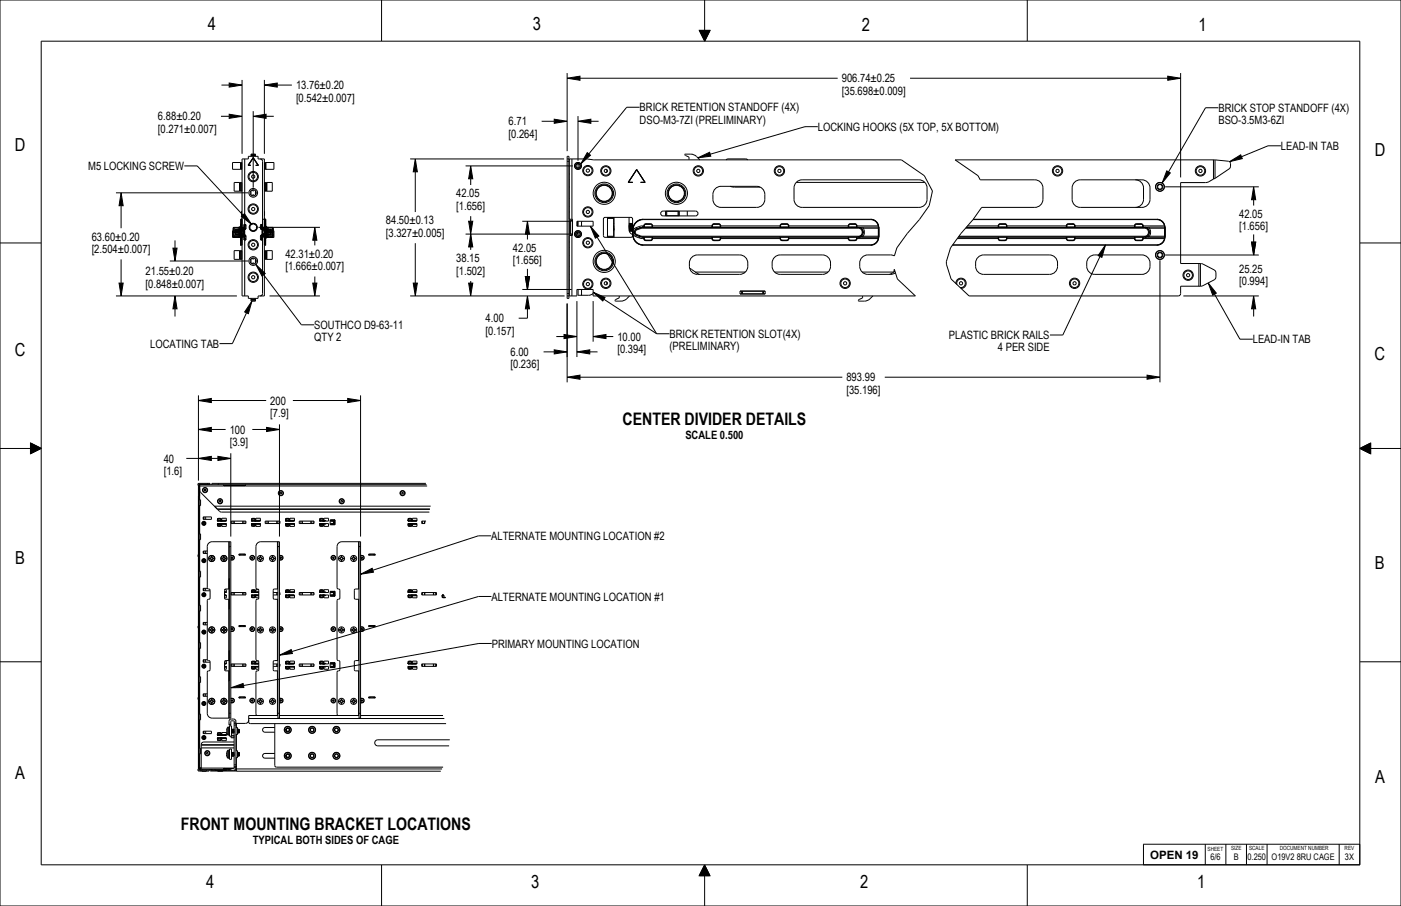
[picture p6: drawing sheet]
<svg xmlns="http://www.w3.org/2000/svg" width="432mm" height="279mm" viewBox="0 0 432 279" stroke-linecap="round" stroke-linejoin="round" font-family="sans-serif">
<defs><g id="words">
<g font-size="5.5">
<text x="64.1" y="9.4">4</text>
<text x="164.2" y="9.4">3</text>
<text x="265.6" y="9.4">2</text>
<text x="369.4" y="9.4">1</text>
<text x="4.6" y="46.7">D</text>
<text x="423.7" y="48">D</text>
<text x="4.6" y="109.8">C</text>
<text x="423.7" y="111.1">C</text>
<text x="4.6" y="174">B</text>
<text x="423.7" y="175.3">B</text>
<text x="4.7" y="240.3">A</text>
<text x="423.8" y="241.6">A</text>
<text x="63.6" y="273.9">4</text>
<text x="163.7" y="273.9">3</text>
<text x="265.1" y="273.9">2</text>
<text x="369" y="273.9">1</text>
</g>
<g font-size="5.3">
<text x="191.9" y="131.2">CENTER DIVIDER DETAILS</text>
<text x="55.8" y="256.1">FRONT MOUNTING BRACKET LOCATIONS</text>
</g>
<g font-size="3.5">
<text x="91.2" y="27.5">13.76±0.20</text>
<text x="259.5" y="29.2">[35.698±0.009]</text>
<text x="259.5" y="25.4">906.74±0.25</text>
<text x="91.2" y="31.3">[0.542±0.007]</text>
<text x="197.1" y="34.3">BRICK RETENTION STANDOFF (4X)</text>
<text x="375.5" y="34.5">BRICK STOP STANDOFF (4X)</text>
<text x="48.7" y="40.9">[0.271±0.007]</text>
<text x="48.7" y="37.1">6.88±0.20</text>
<text x="156.7" y="38.7">6.71</text>
<text x="197.1" y="38.2">DSO-M3-7ZI (PRELIMINARY)</text>
<text x="252.1" y="40.3">LOCKING HOOKS (5X TOP, 5X BOTTOM)</text>
<text x="375.5" y="38.3">BSO-3.5M3-6ZI</text>
<text x="156.7" y="42.5">[0.264]</text>
<text x="394.8" y="46.2">LEAD-IN TAB</text>
<text x="27.2" y="52.4">M5 LOCKING SCREW</text>
<text x="140.6" y="60.9">42.05</text>
<text x="140.6" y="64.7">[1.656]</text>
<text x="118.9" y="69.2">84.50±0.13</text>
<text x="381.9" y="67.2">42.05</text>
<text x="381.9" y="71">[1.656]</text>
<text x="28.3" y="74.2">63.60±0.20</text>
<text x="118.9" y="73">[3.327±0.005]</text>
<text x="158.1" y="77.7">42.05</text>
<text x="28.3" y="78">[2.504±0.007]</text>
<text x="88" y="79.5">42.31±0.20</text>
<text x="88" y="83.3">[1.666±0.007]</text>
<text x="140.6" y="80.9">38.15</text>
<text x="158.1" y="81.5">[1.656]</text>
<text x="44.9" y="88.7">[0.848±0.007]</text>
<text x="44.9" y="84.9">21.55±0.20</text>
<text x="140.6" y="84.7">[1.502]</text>
<text x="381.9" y="84.2">25.25</text>
<text x="381.9" y="88">[0.994]</text>
<text x="96.9" y="101.4">SOUTHCO D9-63-11</text>
<text x="149.7" y="99.4">4.00</text>
<text x="46.3" y="107.2">LOCATING TAB</text>
<text x="96.9" y="105.3">QTY 2</text>
<text x="149.7" y="103.2">[0.157]</text>
<text x="190.3" y="105.1">10.00</text>
<text x="206.4" y="104.2">BRICK RETENTION SLOT(4X)</text>
<text x="292.5" y="104.6">PLASTIC BRICK RAILS</text>
<text x="386.1" y="105.9">LEAD-IN TAB</text>
<text x="157.3" y="109.8">6.00</text>
<text x="157.3" y="113.6">[0.236]</text>
<text x="190.3" y="108.9">[0.394]</text>
<text x="206.4" y="108">(PRELIMINARY)</text>
<text x="307.6" y="108.4">4 PER SIDE</text>
<text x="260.9" y="117.6">893.99</text>
<text x="83.3" y="124.8">200</text>
<text x="260.9" y="121.4">[35.196]</text>
<text x="83.3" y="128.6">[7.9]</text>
<text x="70.8" y="133.7">100</text>
<text x="70.8" y="137.5">[3.9]</text>
<text x="211.2" y="135.3">SCALE 0.500</text>
<text x="50.5" y="142.6">40</text>
<text x="50.5" y="146.4">[1.6]</text>
<text x="151.4" y="166.5">ALTERNATE MOUNTING LOCATION #2</text>
<text x="151.5" y="185.2">ALTERNATE MOUNTING LOCATION #1</text>
<text x="151.6" y="199.7">PRIMARY MOUNTING LOCATION</text>
<text x="77.9" y="260.2">TYPICAL BOTH SIDES OF CAGE</text>
<text x="354.5" y="264.8">OPEN 19</text>
</g>
<g font-size="2.8">
<text x="373.1" y="265.2">6/6</text>
<text x="380.2" y="265.2">B</text>
<text x="384.5" y="265.2">0.250</text>
<text x="391.9" y="265.2">O19V2 8RU CAGE</text>
<text x="414.5" y="265.2">3X</text>
</g>
<g font-size="1.8">
<text x="372.2" y="262.3">SHEET</text>
<text x="379.4" y="262.3">SIZE</text>
<text x="385" y="262.3">SCALE</text>
<text x="394.4" y="262.3">DOCUMENT NUMBER</text>
<text x="414.4" y="262.3">REV</text>
</g>
</g></defs>
<g fill="#000">
<path d="M215.5 9.4h3.3l-1.6 3.3zM70.6 25.6l4 .6-4 .7zM70.6 35.2l4 .7-4 .6zM78 35.9l4-.7v1.3zM81.5 26.2l4-.6v1.3zM174.8 24.1l4-.6v1.3zM170.8 36.8l4 .6-4 .6zM178.1 37.4l4-.6v1.2zM359.9 23.5l4 .6-4 .7zM37.3 59.5l.7 3.9h-1.3zM128 49l.6 4h-1.2zM145.1 51.2l.6 3.9h-1.3z"/>
<path d="M386.4 57.6l.6 4h-1.3zM97 70.1l.7 4h-1.3zM145.1 72.2l.6 4h-1.3zM144.4 68.2h1.3l-.6 4zM162.6 68.2l.6 4h-1.3zM385.7 74.7h1.3l-.6 3.9zM36.7 87.3h1.3l-.7 4zM53.9 91.3l.7 3.9h-1.3zM53.3 76.5h1.3l-.7 4zM96.4 87.3h1.3l-.7 4zM127.4 87.3h1.2l-.6 4zM144.4 87.3h1.3l-.6 4z"/>
<path d="M161.9 85.3h1.3l-.6 4zM162.6 91.3l.6 3.9h-1.3zM386.4 91.3l.6 3.9h-1.3zM174.8 116.3l4-.6v1.3zM170.8 107.9l4 .6-4 .7zM177.8 108.5l4-.6v1.3zM173.8 103.2l4 .6-4 .6zM182.8 103.8l4-.6v1.2zM353.5 115.7l4 .6-4 .7zM9.4 136.6l3.3 1.7-3.3 1.6zM61.2 132.4l3.9-.6v1.3zM61.2 123.5l3.9-.6v1.2z"/>
<path d="M82.2 131.8l3.9 .6-3.9 .7zM107.2 122.9l3.9 .6-3.9 .6zM419.1 138.3l3.3-1.7v3.3zM61.2 141.4l3.9-.7v1.3zM67.2 140.7l3.9 .7-3.9 .6zM217.2 266.8l1.6 3.3h-3.3z"/>
</g>
<g fill="none" stroke="#000" stroke-width=".31">
<path d="M0 0h431.8v279.4h-431.8zM117.6 0v12.7M215.5 9.4h3.3l-1.6 3.3zM217.2 0v12.7M316.6 0v12.7M68.1 35.9h2.5M68.3 26.2h2.3M70.6 25.6l4 .6-4 .7zM70.6 35.2l4 .7-4 .6zM74.6 24.6v22.8M78 35.9l4-.7v1.3zM78 34.3v23.6"/>
<path d="M81.5 26.2l4-.6v1.3zM81.5 24.6v22.8M82 35.9h2.4M85.5 26.2h4.5M166.9 37.4h3.9M170.8 36.8l4 .6-4 .6zM174.8 24.1l4-.6v1.3zM174.8 22.5v24.1M178.1 37.4l4-.6v1.2zM178.1 35.8v13.8M178.8 24.1h79.4M182.1 37.4h2.4"/>
<path d="M280.5 24.1h79.4M359.9 23.5l4 .6-4 .7zM363.9 22.5v32.2M35.7 59.5h40.8M37.3 59.5l.7 3.9h-1.3zM71.7 50.1h2.4v2.1h-2.4zM74.1 52.2h.1M74.1 50.2h.1M74.2 50.1h.2v2.1h-.2zM74.4 52.2h.1M74.4 50.2h.1M74.6 50.1v2.1"/>
<path d="M126.4 49h47.5M128 49l.6 4h-1.2zM128 53v12.4M143.5 51.2h33.1M145.1 51.2l.6 3.9h-1.3zM145.1 55.1v2M277.8 49.3l7.1 4.9 2.5 4.7-1 4.5-3 4.3-3.8 4.3-3.2 4.4-.7 2.5M294.4 49.3l7 4.9 .7 1.3M359.1 57.6h28.9M386.4 57.6l.6 4h-1.3zM0 74.9h12.7M37.3 63.4v7"/>
<path d="M37.3 80v7.3M53.3 76.5h1.3l-.7 4zM53.9 74.1v2.4M71.7 71.1h2.4v2.1h-2.4zM72.2 77.3h1.6v2.7h-1.6zM73.8 79.9h.2M73.8 77.4h.2M74 77.3h.2v2.7h-.2zM74.1 73.2h.1M74.1 71.2h.1M74.2 79.9h.1M74.2 77.4h.1"/>
<path d="M74.2 71.1h.2v2.1h-.2zM74.3 77.3h.2v2.7h-.2zM74.4 73.2h.1M74.4 71.2h.1M74.6 71.1v2.1M79.6 70.1h19M97 70.1l.7 4h-1.3zM97 74.1v1.6M128 75v12.3M143.5 72.2h33.1M144.4 68.2h1.3l-.6 4zM145.1 72.2l.6 4h-1.3z"/>
<path d="M145.1 66.7v1.5M145.1 72.2v4.9M161 68.2h15.2M162.6 68.2l.6 4h-1.3zM162.6 72.2v1.7M195 72.4a3.2 3.2 0 0 0 3.3 3.2M195 70.9v1.5M195 71.2h.1M195 72.4h.1M195 72.1h.1M195 70.9h.1M195 71.5h.8"/>
<path d="M195.1 71.2v.9M195.1 72.1l.3 .5 .6 .4M195.1 70.9v.3M195.1 72.1v.3M195.1 72.4a3.1 3.1 0 0 0 3.2 3.1M195.5 71.7l.1 .4M195.5 71.5v.2M195.5 71.5h.1M195.6 71.7l.1 .4M195.6 71.7h-.1M195.6 71.1l-.1 .4M195.6 72.1l.5 .5"/>
<path d="M195.7 71.1l-.1 .4M195.7 72.1l.4 .5M195.8 71.7l.4 .6M195.8 71.5v.2M195.8 71.7h-.8M196 70.2l.1 .5M196 70.2l-.6 .4-.3 .6M196 73l1.1 .4M196.1 70.7l-.5 .4M196.1 70.7h.1M196.1 72.6l1.2 .4M196.2 70.7l-.5 .4"/>
<path d="M196.2 70.7v.2M196.2 72.3l-.2 .7M196.2 72.3l1.1 .4M196.2 70.9l-.4 .6M197.1 73.4l1 .2M197.1 69.8l.1 .5M197.1 69.8l-1.1 .4M197.2 70.3h.1M197.2 70.3l-1.1 .4M197.3 73l.8 .1M197.3 70.3v.2M197.3 73h-.1"/>
<path d="M197.3 70.3l-1.1 .4M197.3 72.7l.8 .2M197.3 72.7l-.2 .7M197.3 70.5l-1.1 .4M198.1 70.1l-.9 .2M198.1 69.7l-1 .1M198.1 69.7v.7M198.1 70.1h.1M198.1 73.6h.4M198.1 73.1h66.9M198.1 70.1h66.9M198.1 69.7h.4"/>
<path d="M198.1 70.4l-.8 .1M198.1 72.9v.7M198.1 73.1h.1M198.1 72.9h66.5M198.1 70.4h66.5M198.3 67.6a3.2 3.2 0 0 0-3.3 3.3M198.3 67.6v.1M198.3 75.5v.1M198.3 75.6h70M198.3 67.6h70M198.3 67.7a3.1 3.1 0 0 0-3.2 3.2M198.3 75.5h70"/>
<path d="M198.3 67.7h70M198.4 73.1v.5M198.4 73.1h.1M198.4 70.1h.1M198.4 69.6v.5M198.4 73.6l.2 .4 .4 .2M198.4 73.6h.1M198.4 69.6h.1M198.5 70.1h.1M198.5 70.1h-.1M198.5 73.1v.5M198.5 69.7v.4"/>
<path d="M198.5 73.6l.2 .4M198.5 69.6l.1 .5M198.5 69.6h.1M198.6 73.6l.1 .3M198.6 73.6h-.1M198.6 70l-.1 .1M198.7 69.3l-.2 .3M198.7 74l.3 .1M198.7 69.3l-.1 .3M198.7 73.9l.3 .2M199 69.1l-.3 .2M199 69v.1"/>
<path d="M199 74.1v.1M199 74.1h1.5M199 69.1h1.5M199 69l-.4 .2-.2 .4M199 74.2h1.5M199 69h1.5M199.1 70v.1M199.3 70v.1M200.5 69.1l.4 .2M200.5 74.1h.1M200.5 69l.4 .2 .2 .4M200.5 69v.1"/>
<path d="M200.5 74.1v.1M200.5 69.1h.1M200.9 69.3l.1 .3M200.9 73.9l-.4 .2M200.9 74l-.4 .1M200.9 70l.1 .1M201 73.6l-.1 .3M201 73.1v.5M201 73.6h.1M201 69.7v.4M201 73.6l-.1 .4M201 69.6v.5"/>
<path d="M201 69.6h.1M201 69.7h18.5M201 73.1l.1 .5M201 73.1h.1M201.1 69.6l-.1 .5M201.1 73.6l-.2 .4-.4 .2M201.1 73.6h.1M219.4 69.6v.5M219.4 73.6l.2 .4 .4 .2M219.4 73.6h.1M219.4 69.6h.1M219.5 70.1h-.1"/>
<path d="M219.5 73.1l-.1 .5M219.5 73.1v.5M219.5 70.1h.1M219.5 73.1l.1 .5M219.5 73.6l.2 .4M219.5 69.7v.4M219.5 69.6v.1M219.5 73.6h.1M219.5 69.6h.1M219.5 73.6h-18.5M219.6 73.6l.1 .3M219.6 69.6v.5"/>
<path d="M219.6 73.6h-.1M219.6 70.1h-.1M219.6 70v.1M219.7 69.3l-.2 .3M219.7 74l.3 .1M219.7 69.3l-.1 .3M219.7 73.9l.4 .2M220 69.1l-.3 .2M220 69v.1M220 74.1v.1M220 74.1h1.5M220 69.1h.1"/>
<path d="M220 69.1h1.5M220 69l-.4 .2-.2 .4M220 74.2h1.5M220 69h1.5M220.1 70v.1M220.1 69.1l-.4 .2M220.1 74.1h-.1M220.3 70v.1M221.5 69.1l.5 .5M221.5 74.1h.1M221.5 69l.4 .2 .2 .4M221.5 69v.1"/>
<path d="M221.5 74.1v.1M221.5 69.1h.1M221.9 70l.1 .1M222 73.6l-.5 .5M222 73.6h.1M222 69.7v.4M222 69.6v.5M222 69.6h.1M222 69.7h18.5M222 73.1l.1 .5M222 73.1v.5M222.1 69.6l-.1 .5"/>
<path d="M222.1 73.6l-.2 .4-.4 .2M222.1 73.6h.1M240.4 73.1v.5M240.4 73.1h.1M240.4 70.1h.1M240.4 73.6l.2 .4 .4 .2M240.4 69.6v.5M240.4 69.6h.1M240.4 73.6h.1M240.5 70.1h-.1M240.5 73.1v.5M240.5 73.1h.1"/>
<path d="M240.5 69.7v.4M240.5 73.6h-18.5M240.5 69.6h.1M240.5 69.6l.1 .5M240.6 73.6l.1 .3M240.6 73.1l-.1 .5M240.6 73.6h-.1M240.6 70l-.1 .1M240.7 74l.3 .1M240.7 69.3l-.2 .3M240.7 73.9l.3 .2M240.7 69.3l-.1 .3"/>
<path d="M241 69.1l-.3 .2M241 74.1h1.5M241 69.1h1.5M241 69v.1M241 74.1v.1M241 69l-.4 .2-.2 .4M241 74.2h1.5M241 69h1.5M241.1 70v.1M241.3 70v.1M242.5 69l.4 .2 .2 .4M242.5 69.1l.4 .2"/>
<path d="M242.5 69v.1M242.5 74.1v.1M242.9 73.9l-.4 .2M242.9 69.3l.1 .3M242.9 74l-.4 .1M242.9 70l.1 .1M243 73.6l-.1 .3M243 73.6h.1M243 73.1v.5M243 69.7v.4M243 73.6l-.1 .4M243 69.7h18.5"/>
<path d="M243 69.6h.1M243 69.6v.5M243 73.1l.1 .5M243 73.1h.1M243.1 73.6l-.2 .4-.4 .2M243.1 69.6l-.1 .5M243.1 73.6h.1M261.4 73.6l.2 .4 .4 .2M261.4 69.6v.5M261.4 69.6h.1M261.4 73.6h.1M261.5 70.1h-.1"/>
<path d="M261.5 70.1h.1M261.5 73.1l-.1 .5M261.5 73.1v.5M261.5 73.1l.1 .5M261.5 73.6l.5 .5M261.5 69.7v.4M261.5 73.6h-18.5M261.5 69.6h.1M261.5 69.6v.1M261.5 73.6h.1M261.6 73.6l.5 .5M261.6 73.6h-.1"/>
<path d="M261.6 69.6v.5M261.6 70.1h-.1M261.6 70v.1M262 69.1l-.5 .5M262 74.1h1.5M262 69.1h1.5M262 69.1h.1M262 69v.1M262 74.1v.1M262 69l-.4 .2-.2 .4M262 74.2h1.5M262 69h1.5"/>
<path d="M262.1 70v.1M262.1 69.1l-.5 .5M262.1 74.1h-.1M262.3 70v.1M263.5 69.1l.5 .5M263.5 74.1h.1M263.5 69l.4 .2 .2 .4M263.5 69.1h.1M263.5 69v.1M263.5 74.1v.1M263.9 70v.1M263.9 70.1h.1"/>
<path d="M264 73.6l-.5 .5M264 73.6h.1M264 69.6v.5M264 69.7v.4M264 69.7h6.7M264 69.6h.1M264 69.6v.1M264 73.1l.1 .5M264 73.1v.5M264.1 73.6l-.2 .4-.4 .2M264.1 69.6l-.1 .5M264.1 73.6h.1"/>
<path d="M264.6 70.4l.8 .3 .3 .8M264.6 70.1l.7 .2 .5 .6M264.6 73.1h.1M264.6 70.1v.3M264.6 72.9v.2M264.6 70.1l.6 .1M264.6 70.1h.1M264.6 70.1l.7 .2 .6 .6M264.6 73.1h.4M265 70.1h-.4M265 73.1l1 .1M265 70.1l.2 .1"/>
<path d="M265.2 73.1h-.6M265.2 73.1h-.2M265.2 70.2l.8 .2M265.7 71.7l-.3 .8-.8 .4M265.7 71.7h.7M265.7 71.5v.2M265.8 72.3l-.5 .6-.7 .2M265.9 70.9l.1 .6M265.9 72.3l-.6 .6-.7 .2M266 71.7h.1M266 70l-1 .1M266 72.8l-.8 .3"/>
<path d="M266 72.8h4.8v.3M266 70.4l.4 1.1M266 73.2h4.7M266 70h4.7M266 70v.4M266 72.8v.4M266 71.7l-.1 .6M266 71.5h.1M266 71.5v.2M266.4 71.5h-.7M266.4 71.5v.2M266.4 71.7l-.4 1.1"/>
<path d="M268.3 67.7a2.4 2.4 0 0 1 2.4 2M268.3 67.6l1 .2 .8 .6 .7 1.2M268.3 67.6v.1M268.3 75.5v.1M268.3 67.6a2.5 2.5 0 0 1 2.5 2.5M270.7 69.7v.3M270.7 73.6a2.4 2.4 0 0 1-2.4 1.9M270.7 73.6h-6.7M270.7 73.6h.1M270.7 70l.1 .1M270.7 70v3.2M270.7 73.2v.4"/>
<path d="M270.8 69.6l-.1 .1M270.8 69.6v.5M270.8 73.6l-.7 1.3-.8 .5-1 .2M270.8 70.1v.3h-4.8M270.8 73.1h.1M270.8 73.1l-.1 .1M270.8 73.1v.5M270.8 73.1a2.5 2.5 0 0 1-2.5 2.5M270.8 70.1h.1M270.8 70.1v3M293.6 75.6h62.9M293.6 75.5h62.9"/>
<path d="M295 73.6h12.8M295.4 73.1h57.8M295.6 72.9h57.2M297.6 70.4h55.2M298.2 69.7h9.6M299.9 67.7h56.6M299.9 67.7l-3.7 4.3-3.2 4.4-1.3 4.3M300 67.6h56.5M302.6 64l-2.7 3.7M307.6 73.1h.1M307.6 73.1l.1 .5M307.6 70.1h.1"/>
<path d="M307.7 69.6l-.1 .5M307.7 73.6l.1 .4 .5 .2M307.7 69.6h.1M307.7 73.6h.1M307.7 70.1h-.1M307.7 73.1l.1 .5M307.7 70.1h.1M307.8 69.7l-.1 .4M307.8 73.6l.1 .4M307.8 69.6v.1M307.8 73.6h.1M307.8 69.6h.1"/>
<path d="M307.8 73.6l.1 .3M307.8 69.6v.5M307.8 70.1h-.1M307.8 70v.1M307.9 69.3l-.1 .3M307.9 74l.4 .1M307.9 73.9l.4 .2M308.3 69.1l-.4 .2M308.3 74.1h1.4M308.3 69.1h1.4M308.3 69v.1M308.3 74.1v.1"/>
<path d="M308.3 69.1h.1M308.3 69l-.5 .2-.1 .4M308.3 74.2h1.4M308.3 69h1.4M308.3 70v.1M308.3 74.1h.1M308.5 70v.1M309.7 69.1l.5 .5M309.7 74.1h.1M309.7 69l.5 .2 .1 .4M309.7 69v.1M309.7 74.1v.1"/>
<path d="M309.7 69.1h.1M310.2 70v.1M310.2 70.1h.1M310.2 73.6l-.5 .5M310.2 73.6h.1M310.2 69.7l.1 .4M310.2 69.7h18.6M310.2 69.6h.1M310.2 69.6v.5M310.3 73.1l-.1 .5M310.3 70.1h.1M310.3 69.6l.1 .5"/>
<path d="M310.3 73.6l-.1 .4-.5 .2M310.3 73.6h.1M310.4 73.1l-.1 .5M310.4 70.1h.1M310.4 73.1h-.1M310.4 73.1h.1M328.6 73.1h.1M328.6 73.1l.1 .5M328.6 70.1h.1M328.7 69.6l-.1 .5M328.7 73.6l.1 .4 .5 .2M328.7 69.6h.1"/>
<path d="M328.7 73.6h.1M328.7 70.1h.1M328.7 70.1h-.1M328.7 73.1l.1 .5M328.8 69.7l-.1 .4M328.8 73.6h-18.6M328.8 69.6v.5M328.8 69.6h.1M328.8 73.6l.1 .3M328.8 73.6h.1M328.8 70l-.1 .1M328.9 74l.4 .1"/>
<path d="M328.9 69.3l-.1 .3M328.9 73.9l.4 .2M329.3 69.1l-.4 .2M329.3 74.1h1.4M329.3 69.1h1.4M329.3 69v.1M329.3 74.1v.1M329.3 69l-.5 .2-.1 .4M329.3 74.2h1.4M329.3 69h1.4M329.3 70v.1M329.5 70v.1"/>
<path d="M330.7 69.1l.4 .2M330.7 74.1h.1M330.7 69l.5 .2 .1 .4M330.7 69v.1M330.7 74.1v.1M330.7 69.1h.1M331.1 69.3l.1 .3M331.1 73.9l-.4 .2M331.1 74l-.4 .1M331.2 70v.1M331.2 70.1h.1M331.2 73.6l-.1 .3"/>
<path d="M331.2 73.1v.5M331.2 73.6h.1M331.2 69.7l.1 .4M331.2 73.6l-.1 .4M331.2 69.7h18.6M331.2 69.6h.1M331.2 69.6v.5M331.3 73.1l-.1 .5M331.3 70.1h.1M331.3 73.1h-.1M331.3 69.6l.1 .5M331.3 73.6l-.1 .4-.5 .2"/>
<path d="M331.3 73.6h.1M331.4 73.1l-.1 .5M331.4 70.1h.1M331.4 73.1h-.1M331.4 73.1h.1M349.6 73.1h.1M349.6 73.1l.1 .5M349.6 70.1h.1M349.7 73.6l.1 .4 .5 .2M349.7 69.6l-.1 .5M349.7 69.6h.1M349.7 73.6h.1"/>
<path d="M349.7 70.1h-.1M349.7 70.1h.1M349.7 73.1l.1 .5M349.8 69.7l-.1 .4M349.8 73.6l.1 .4M349.8 73.6h-18.6M349.8 69.6h.1M349.8 69.6v.1M349.8 73.6h.1M349.8 73.6l.1 .3M349.8 69.6v.5M349.8 70.1h-.1"/>
<path d="M349.8 70v.1M349.9 74l.4 .1M349.9 69.3l-.1 .3M349.9 73.9l.4 .2M350.3 69.1l-.4 .2M350.3 74.1h1.4M350.3 69.1h1.4M350.3 69.1h.1M350.3 69v.1M350.3 74.1v.1M350.3 69l-.5 .2-.1 .4M350.3 74.2h1.4"/>
<path d="M350.3 69h1.4M350.3 70v.1M350.3 74.1h.1M350.5 70v.1M351.7 69.1l.5 .5M351.7 74.1h.1M351.7 69l.5 .2 .1 .4M351.7 69.1h.1M351.7 69v.1M351.7 74.1v.1M352.2 70v.1M352.2 70.1h.1"/>
<path d="M352.2 73.6l-.5 .5M352.2 73.6h.1M352.2 69.7l.1 .4M352.2 69.7h6.7M352.2 69.6h.1M352.2 69.6v.5M352.3 70.1h.1M352.3 73.1l-.1 .5M352.3 73.6l-.1 .4-.5 .2M352.3 69.6l.1 .5M352.3 73.6h.1M352.4 73.1l-.1 .5"/>
<path d="M352.4 70.1h.1M352.4 73.1h-.1M352.4 73.1h.1M352.8 70.4l.8 .3 .3 .8M352.8 70.1l.7 .2 .6 .6M352.8 73.1h.1M352.8 70.1v.3M352.8 72.9v.2M352.8 70.1l.6 .1M352.8 73.1h.4M352.8 70.1h.1M352.8 70.1l.8 .2 .5 .6"/>
<path d="M353.2 73.1l1 .1M353.2 70.1l.2 .1M353.2 70.1h-55.4M353.2 70.1h-.4M353.4 73.1h-.6M353.4 73.1h-.2M353.4 70.2l.8 .2M353.9 71.7l-.3 .8-.8 .4M353.9 71.7h.7M353.9 71.5v.2M354.1 72.3l-.6 .6-.7 .2M354.1 70.9l.1 .6"/>
<path d="M354.1 72.3l-.5 .6-.8 .2M354.2 71.7h.1M354.2 70l-1 .1M354.2 72.8l-.8 .3M354.2 72.8h4.8v.3M354.2 70.4l.4 1.1M354.2 73.2h4.7M354.2 70h4.7M354.2 70v.4M354.2 72.8v.4M354.2 71.7l-.1 .6M354.2 71.5h.1"/>
<path d="M354.2 71.5v.2M354.6 71.5h-.7M354.6 71.5v.2M354.6 71.7l-.4 1.1M356.5 67.7a2.4 2.4 0 0 1 2.4 2M356.5 67.6l1 .2 .8 .6 .7 1.2M356.5 67.6v.1M356.5 75.5v.1M356.5 67.6a2.5 2.5 0 0 1 2.5 2.5M358.9 69.7v.3M358.9 73.6a2.4 2.4 0 0 1-2.4 1.9M358.9 73.6h-6.7"/>
<path d="M358.9 73.6h.1M358.9 70l.1 .1M358.9 70v3.2M358.9 73.2v.4M359 69.6l-.1 .1M359 69.6v.5M359 73.6l-.7 1.3-.8 .5-1 .2M359 70.1v.3h-4.8M359 73.1h.1M359 73.1l-.1 .1M359 73.1v.5M359 73.1a2.5 2.5 0 0 1-2.5 2.5"/>
<path d="M359 70.1h.1M359 70.1v3M359.1 78.6h28.9M385.7 74.7h1.3l-.6 3.9zM386.4 61.6v1.8M386.4 72.3v2.4M419.2 74.9h12.6M35.7 91.3h37.3M36.7 87.3h1.3l-.7 4zM52.3 80.5h24.2M53.9 91.3l.7 3.9h-1.3zM53.9 95.2v2.4"/>
<path d="M83.1 91.3h15.5M96.4 87.3h1.3l-.7 4zM97 85.3v2M126.4 91.3h47.6M127.4 87.3h1.2l-.6 4zM144.4 87.3h1.3l-.6 4zM145.1 86.7v.6M161 89.3h15.2M161.9 85.3h1.3l-.6 4zM162.6 91.3l.6 3.9h-1.3zM162.6 82.9v2.4M162.6 95.2v2.9h-2.7"/>
<path d="M174.8 93.6v24.3M177.8 92.9v17.2M182.8 92.9v12.5M275.6 83.1l1 2.9 5.5 5.3M291.7 81.5l1.4 4.5 5.6 5.3M357.5 80.2v37.7M364.7 91.3h23.3M386.4 91.3l.6 3.9h-1.3zM386.4 95.2v2.4M167.5 108.5h3.3M170.8 107.9l4 .6-4 .7zM171.5 103.8h2.3"/>
<path d="M173.8 103.2l4 .6-4 .6zM174.8 116.3l4-.6v1.3zM177.8 108.5l4-.6v1.3zM178.8 116.3h80.8M181.8 108.5h2.4M182.8 103.8l4-.6v1.2zM186.8 103.8h2.2M272.7 116.3h80.8M353.5 115.7l4 .6-4 .7zM0 138.3h12.7M9.4 136.6l3.3 1.7-3.3 1.6zM61.2 132.4l3.9-.6v1.3z"/>
<path d="M61.2 123.5l3.9-.6v1.2zM61.2 121.9v26.3M65.1 132.4h4.4M65.1 123.5h16.9M71.1 139.8v25.7M77.8 132.4h4.4M82.2 131.8l3.9 .6-3.9 .7zM86.1 130.9v34.6M90.3 123.5h16.9M107.2 122.9l3.9 .6-3.9 .6zM111.1 121.9v43.6M419.1 138.3l3.3-1.7v3.3z"/>
<path d="M419.2 138.3h12.6M57.4 141.4h3.8M61.2 141.4l3.9-.7v1.3zM65.1 141.4h2.1M67.2 140.7l3.9 .7-3.9 .6zM0 204.1h12.7M419.2 204.1h12.6M117.6 266.7v12.7M217.2 266.8l1.6 3.3h-3.3zM217.2 266.7v12.7M316.6 266.7v12.7M352.4 260.3h66.8"/>
<path d="M352.4 260.3v6.4M371.5 260.3v6.4M377.8 260.3v6.4M384.2 260.3v6.4M390.5 260.3v6.4M412.7 260.3v6.4M419.1 266.7v-254h-406.4v254h406.5"/>
</g>
<!-- layer: COMPONENTS -->
<g fill="none" stroke="#000" stroke-width=".31">
<path d="M80.2 49h1.3v42.3h-1.3M80.7 49v.2M81.5 50.1v2.1M81.6 56.3h.2v2.7h-.2M81.6 52.2h.1M81.6 50.2h.1M81.7 50.1h.2v2.1h-.2zM81.8 58.9h.1M81.8 56.3h.1M81.9 52.2h.1M81.9 50.2h.1M81.9 56.3h.2v2.7h-.2z"/>
<path d="M82 50.1h2.4v2.1h-2.4zM82.1 58.9h.2M82.1 56.3h.2M82.3 56.3h1.6v2.7h-1.6zM176.3 49v18.6M193.7 56.2l-.1 .1M193.7 56.2h1.3l-1.4 .1M196.2 52.3l-2.6 4M196.2 52.4l-2.5 3.8M196.2 52.3v.1M196.2 52.4l2.6 3.8M196.2 52.3l2.7 4"/>
<path d="M198.8 56.2l.1 .1M198.8 56.2h-1.4M198.8 56.2l-1.3 .1h1.4M220.3 58.4a2.5 2.5 0 0 1 1.9-.9h11a2.5 2.5 0 0 1 2.5 2.5 3.1 3.1 0 0 1-1.9 3.9l-11.6 .1a2.5 2.5 0 0 1-2.5-2.5 3.8 3.8 0 0 1 .6-3.1zM245.7 56l1.5-.5h36a2.5 2.5 0 0 1 2.5 2.5v3.5a2.5 2.5 0 0 1-2.5 2.5h-36a2.5 2.5 0 0 1-2.5-2.5v-3.5a2.5 2.5 0 0 1 1-2zM277.8 49.3h-94.7l-2.2-.3h-5.4v18.6h1v5h-1v18.7h2.3v-2h5v2h99.3M294.4 49.3h80.1M302.1 55.5h16.8a2.5 2.5 0 0 1 2.5 2.5v3.5a2.5 2.5 0 0 1-2.5 2.5h-16.3M331.4 56l1.5-.5h19a2.5 2.5 0 0 1 2.5 2.5v3.5a2.5 2.5 0 0 1-2.5 2.5h-19a2.5 2.5 0 0 1-2.5-2.5v-3.5a2.5 2.5 0 0 1 1-2zM374 55.2l-2.1 1.1h-8v25h6.4l4.2 2.2 .3 .7-.3 1.9-3.7 2-.7 .2h-6.2v2.4l-.8 .6h-64.4M374 49.3v5.9M374.5 55l-.5 .2"/>
<path d="M374.5 49.3l4.2 .4 .5 .4 .1 .4a1.52 1.52 0 0 1-.5 1.6l-4.3 2.9M374.5 49.3v5.7M80.9 72.6h.6M80.9 67.6h.6M81.5 71.1v2.1M81.6 77.3h.2v2.7h-.2M81.6 73.2h.1M81.6 71.2h.1M81.6 70.8h1.4v.3M81.7 70.8v2.4h.2v-2.1h-.2M81.8 79.9h.1M81.8 77.4h.1"/>
<path d="M81.9 73.2h.1M81.9 71.2h.1M81.9 77.3h.2v2.7h-.2zM82 71.1h2.4v2.1h-2.4zM82.1 79.9h.2M82.1 77.4h.2M82.3 77.3h1.6v2.7h-1.6zM82.6 70.8v.3M176.3 72.6v18.7M177.8 68.2h5v1.5h-5zM186.2 67.1h8.5l.3 .4-.1 5.4-.4 .3-8.3-.1-.2-.4v-5.2zM198.6 73.1l2.4 .1"/>
<path d="M201 70h-2.4M203.8 65.3l.6-.2h10a.75 .75 0 0 1 .7 .7 .75 .75 0 0 1-.7 .8h-10l-.7-.5zM213 79.6a2.5 2.5 0 0 1 2-1h13a2.72 2.72 0 0 1 2.5 3.5 2.5 2.5 0 0 1-2.5 2.5h-13a2.72 2.72 0 0 1-2.5-3.5zM219.6 73.1l2.4 .1M222 70h-2.4M238.9 79.2l1.6-.6h13a2.72 2.72 0 0 1 2.5 3.5 2.5 2.5 0 0 1-2.5 2.5h-13a2.72 2.72 0 0 1-2.5-3.5 2.5 2.5 0 0 1 .9-1.9zM240.6 73.1l2.4 .1M243 70h-2.4M261.6 73.1l2.4 .1M264 70h-2.4M270.8 70.1v3M275.7 78.9l-1.2-.3h-7a2.72 2.72 0 0 0-2.5 3.5 2.5 2.5 0 0 0 2.5 2.5h7l1.5-.5"/>
<path d="M301.6 79.2l1.6-.6h20.2a2.72 2.72 0 0 1 2.5 3.5 2.5 2.5 0 0 1-2.5 2.5h-20.2a2.72 2.72 0 0 1-2.5-3.5 2.5 2.5 0 0 1 .9-1.9zM307.8 73.1l2.4 .1M310.2 70h-2.4M328.8 73.1l2.4 .1M331.2 70h-2.4M335.9 79.2l1.5-.6h14.5a2.72 2.72 0 0 1 2.5 3.5 2.5 2.5 0 0 1-2.5 2.5h-14.5a2.72 2.72 0 0 1-2.5-3.5 2.5 2.5 0 0 1 1-1.9zM349.8 73.1l2.4 .1M352.2 70h-2.4M359 70.1v3M80.7 91v.3M228.1 89.8h7.7v.9h-7.7zM291.7 80.7v.8"/>
<path d="M294.6 87.4a1.59 1.59 0 0 1 1.5-1.6 1.59 1.59 0 0 1 1.7 1.5 1.59 1.59 0 0 1-1.6 1.7M369.5 81.3v7M370 81.3v7M61.2 153.7h.2M61.4 153v83.7M61.4 154.1h.4v1.8h-.4M61.5 153h-.3v83.7h.8M61.5 150.7v3.4M61.5 155.9v8.8M61.6 149.8l-.1 3.2M62.7 159.4h2.5v.8h-2.5zM62.9 151.2l.3-.3-.2 .3"/>
<path d="M63.4 151l-.3 .4M63.4 151.1l-.2 .3M67.8 154.3l.2 .4M67.9 154.3l.2 .2M69.1 149.9h6.2M61.2 171l-.2 .3 .2 .4M61.2 173.4h.2M61.2 172.7h.2M61.2 170.9h.2M61.2 169.5h.2M61.2 167.8h.2M61.2 167.1h.2"/>
<path d="M61.4 164.7h.4v1.7h-.4M61.4 176.2h.4v1.7h-.4M61.5 166.4v9.8M61.5 177.9v8.8M62.5 172.8h.6M63.9 169.9h-1.2v.8h1.2M67 160.3v.4h2.8v-.9h-1.4v.5h-.2M67 161.9v-.4h2.8v.8h-1.4v-.4h-.2M67 161.9h.1M67 160.3h.1M71.1 171.4a.72 .72 0 0 1 1.1 .6 .72 .72 0 0 1-1.1 .6M71.2 160.7h4.6v.8h-4.6z"/>
<path d="M71.3 172h.5M71.5 160.7v.8M72.1 160.7v.8M72.2 160.7v.8M73.6 170.9h2v.3h-2zM73.8 170.9v.3M73.9 170.9v.3M74.1 170.9v.3M74.8 160.7v.8M74.9 160.7v.8M75.1 170.9v.3M75.4 170.9v.3"/>
<path d="M75.5 170.9v.3M75.5 160.7v.8M77.5 160.3v.4h2.8v-.9h-1.4v.5h-.2M77.5 161.9v-.4h2.8v.8h-1.4v-.4h-.2M77.5 161.9h.1M77.5 160.3h.1M77.5 172h.5M81.7 160.7h4.6v.8h-4.6zM82 160.7v.8M82.6 160.7v.8M82.7 160.7v.8M85.3 160.7v.8"/>
<path d="M85.4 160.7v.8M86 160.7v.8M86.1 171.4a.72 .72 0 0 1 1.1 .6 .72 .72 0 0 1-1.1 .6M86.3 172h.4M88 160.3v.4h2.8v-.9h-1.4v.5h-.2M88 161.9v-.4h2.8v.8h-1.4v-.4h-.2M92.2 160.7h4.6v.8h-4.6zM92.5 160.7v.8M93.1 160.7v.8M93.2 160.7v.8M95.8 160.7v.8M95.9 160.7v.8"/>
<path d="M96.5 160.7v.8M98.5 160.3v.4h2.8v-.9h-1.4v.5h-.2M98.5 161.9v-.4h2.8v.8h-1.4v-.4h-.2M101.8 160.3h1.5v1.5h-1.5zM102.5 172h.5M111.1 171.4a.72 .72 0 0 1 1.1 .6 .72 .72 0 0 1-1.1 .6M111.3 172h.5M113.6 170.9h2v.3h-2zM113.8 170.9v.3M113.9 170.9v.3M114.1 170.9v.3M115.1 170.9v.3"/>
<path d="M115.4 170.9v.3M115.5 170.9v.3M125.8 160.3v.4h2.7v-.9h-1.4v.5h-.2M125.8 161.9v-.4h2.7v.8h-1.4v-.4h-.2M130.2 160.7v.8M130.8 160.7v.8M130.9 160.7v.8M131.3 160.7h-1.3v.8h1M61.2 193l-.2 .4 .2 .3M61.2 195.6h.2M61.2 194.9h.2M61.2 193.1h.2"/>
<path d="M61.2 191.8h.2M61.2 190h.2M61.2 189.3h.2M61.4 186.7h.4v1.7h-.4M61.4 198.2h.4v1.7h-.4M61.5 188.4v9.8M61.5 199.9v8.8M62.5 194.8h.6M63.9 191.9h-1.2v.8h1.2M63.9 181.4h-1.2v.8h2.1M69.2 183.5h.6v.9h-.6M69.3 181.8h.5v.9h-.6"/>
<path d="M71.1 193.4a.73 .73 0 0 1 1.1 .6 .73 .73 0 0 1-1.1 .6M71.2 182.7h4.6v.8h-4.6zM71.3 194h.5M71.5 182.7v.8M72.1 182.7v.8M72.2 182.7v.8M73.6 192.9h2v.3h-2zM73.8 192.9v.3M73.9 192.9v.3M74.1 192.9v.3M74.8 182.7v.8M74.9 182.7v.8"/>
<path d="M75.1 192.9v.3M75.4 192.9v.3M75.5 192.9v.3M75.5 182.7v.8M77.5 182.3v.4h2.3M77.5 183.9h.1M77.5 182.3h.1M77.5 194h.5M78.7 183.9h.2v.5h.9M79.7 181.8h-.8v.5h-.2M79.8 183.5h-2.3v.4M84.2 183.5h1.5"/>
<path d="M84.2 182.7h1.5M85.3 182.7v.8M85.4 182.7v.8M86.1 193.4a.73 .73 0 0 1 1.1 .6 .73 .73 0 0 1-1.1 .6M86.1 182.7h.2l-.2 .8M86.3 194h.4M88 182.3v.4h2.8v-.9h-1.4v.5h-.2M88 183.9v-.4h2.8v.9h-1.4v-.5h-.2M92.2 182.7h4.6v.8h-4.6zM92.5 182.7v.8M93.1 182.7v.8M93.2 182.7v.8"/>
<path d="M95.8 182.7v.8M95.9 182.7v.8M96.5 182.7v.8M98.5 182.3v.4h2.8v-.9h-1.4v.5h-.2M98.5 183.9v-.4h2.8v.9h-1.4v-.5h-.2M101.8 182.4h1.5v1.5h-1.5zM102.5 194h.5M111.1 193.4a.73 .73 0 0 1 1.1 .6 .73 .73 0 0 1-1.1 .6M111.3 194h.5M113.6 192.9h2v.3h-2zM113.8 192.9v.3M113.9 192.9v.3"/>
<path d="M114.1 192.9v.3M115.1 192.9v.3M115.4 192.9v.3M115.5 192.9v.3M125.8 183.9v-.4h2.7v.9h-1.4v-.5h-.2M125.8 182.3v.4h2.7v-.9h-1.4v.5h-.2M130 182.7h4.5v.8h-4.5zM130.2 182.7v.8M130.8 182.7v.8M130.9 182.7v.8M133.6 182.7v.8M133.7 182.7v.8"/>
<path d="M134.3 182.7v.8M136.8 183.5h-.5v.4M61.2 215.1l-.2 .3 .2 .3M61.2 217.9h.2M61.2 217.1h.2M61.2 215.4h.2M61.2 214h.2M61.2 212.3h.2M61.2 211.5h.2M61.4 208.7h.4v1.8h-.4M61.5 210.5v9.7M62.5 216.8h.6"/>
<path d="M63.9 214h-1.2v.7h1.2M63.9 203.5h-1.2v.7h2.1M69.2 205.5h.6v.9h-.6M69.3 203.9h.5v.8h-.6M71.1 215.4a.73 .73 0 0 1 1.1 .6 .73 .73 0 0 1-1.1 .7M71.2 204.8h4.6v.7h-4.6zM71.3 216h.5M71.5 204.8v.7M72.1 204.8v.7M72.2 204.8v.7M73.6 214.9h2v.4h-2zM73.8 215v.3"/>
<path d="M73.9 215v.3M74.1 215v.3M74.8 204.8v.7M74.9 204.8v.7M75.1 215v.3M75.4 215v.3M75.5 215v.3M75.5 204.8v.7M77.5 204.3v.4h2.3M77.5 205.9h.1M77.5 204.3h.1M77.5 216h.5"/>
<path d="M78.7 205.9h.2v.5h.9M79.7 203.9h-.8v.4h-.2M79.8 205.5h-2.3v.4M84.2 205.5h1.5M84.2 204.8h1.5M85.3 204.8v.7M85.4 204.8v.7M86.1 215.4a.73 .73 0 0 1 1.1 .6 .73 .73 0 0 1-1.1 .7M86.1 204.8h.2l-.2 .7M86.3 216h.4M88 204.3v.4h2.8v-.8h-1.4v.4h-.2M88 205.9v-.4h2.8v.9h-1.4v-.5h-.2"/>
<path d="M92.2 204.8h4.6v.7h-4.6zM92.5 204.8v.7M93.1 204.8v.7M93.2 204.8v.7M95.8 204.8v.7M95.9 204.8v.7M96.5 204.8v.7M98.5 205.9v-.4h2.8v.9h-1.4v-.5h-.2M98.5 204.3v.4h2.8v-.8h-1.4v.4h-.2M101.8 204.4h1.5v1.5h-1.5zM102.5 216h.5M111.1 215.4a.73 .73 0 0 1 1.1 .6 .73 .73 0 0 1-1.1 .7"/>
<path d="M111.3 216h.5M113.6 215l2-.1v.4h-2zM113.8 215v.3M113.9 215v.3M114.1 215v.3M115.1 215v.3M115.4 215v.3M115.5 215v.3M125.8 205.9v-.4h2.7v.9h-1.4v-.5h-.2M125.8 204.3v.4h2.7v-.8h-1.4v.4h-.2M130 204.8h4.5v.7h-4.5zM130.2 204.8v.7"/>
<path d="M130.8 204.8v.7M130.9 204.8v.7M133.6 204.8v.7M133.7 204.8v.7M134.3 204.8v.7M61.2 236h.2M61.4 220.2h.4v1.8h-.4M61.4 230.7h.4v1.8h-.4M61.5 236.7v.3M61.5 222v8.7M61.5 232.5v4.2M61.6 237v.3"/>
<path d="M61.9 236.7v.3M62 237l-.8 .1-.2 .5 .4 .2h3v-.3h-3v-.2h9.5M62 236.9h10.2M62 230.6h10.2M62 229.8h10.2M62 229.7h10.2M62.7 225.5h2.5v.7h-2.5zM63.6 237.5v.3M67 226.3v.5h2.8v-.9h-1.4v.4h-.2M67 228v-.5h2.8v.9h-1.4v-.4h-.2M67 228h.1M67 226.3h.1"/>
<path d="M68.9 237h2M68.9 236.9v.4M69.1 236.9l.2 .1M71.4 226.8h.7l.1 .7h-1v-.5M71.5 226.8v.7M72.2 228.8h-9.4a.8 .8 0 0 0-.8 .8v7.7M72.5 237.3h.4M72.7 237h.2M72.7 236.9h.2"/>
<circle cx="178.1" cy="51.2" r="1.06"/>
<circle cx="178.1" cy="51.2" r=".75"/>
<circle cx="178.1" cy="51.2" r=".61"/>
<circle cx="181.2" cy="52.6" r="1.58"/>
<circle cx="186.2" cy="59.6" r="3.4"/>
<circle cx="186.2" cy="59.6" r="2.88"/>
<circle cx="186.2" cy="59.6" r="2.6"/>
<circle cx="186.2" cy="59.6" r="2.46"/>
<circle cx="186.7" cy="52.7" r="1.59"/>
<circle cx="208.5" cy="59.6" r="3.4"/>
<circle cx="208.5" cy="59.6" r="2.88"/>
<circle cx="208.5" cy="59.6" r="2.46"/>
<circle cx="208.5" cy="59.6" r="2.6"/>
<circle cx="215.2" cy="52.7" r="1.59"/>
<circle cx="240.2" cy="52.7" r="1.59"/>
<circle cx="325.9" cy="52.7" r="1.59"/>
<circle cx="357.5" cy="57.6" r="1.35"/>
<circle cx="357.5" cy="57.6" r=".88"/>
<circle cx="357.5" cy="57.6" r=".71"/>
<circle cx="370" cy="52.7" r="1.59"/>
<circle cx="178.1" cy="72.2" r="1.06"/>
<circle cx="178.1" cy="72.2" r=".75"/>
<circle cx="178.1" cy="72.2" r=".61"/>
<circle cx="181.2" cy="65.4" r="1.58"/>
<circle cx="181.2" cy="74.9" r="1.58"/>
<circle cx="357.5" cy="78.6" r="1.35"/>
<circle cx="357.5" cy="78.6" r=".88"/>
<circle cx="357.5" cy="78.6" r=".71"/>
<circle cx="181.2" cy="87.6" r="1.58"/>
<circle cx="186.2" cy="80.6" r="3.4"/>
<circle cx="186.2" cy="80.6" r="2.88"/>
<circle cx="186.2" cy="80.6" r="2.6"/>
<circle cx="186.2" cy="80.6" r="2.46"/>
<circle cx="186.7" cy="87.4" r="1.59"/>
<circle cx="260.5" cy="87.4" r="1.59"/>
<circle cx="331.2" cy="87.4" r="1.59"/>
<circle cx="366.2" cy="84.9" r="1.59"/>
<circle cx="62.8" cy="161.4" r=".53"/>
<circle cx="62.8" cy="172.9" r=".53"/>
<circle cx="62.8" cy="161.4" r=".62"/>
<circle cx="62.8" cy="172.9" r=".62"/>
<circle cx="62.8" cy="161.4" r=".38"/>
<circle cx="62.8" cy="172.9" r=".38"/>
<circle cx="62.8" cy="161.4" r=".31"/>
<circle cx="62.8" cy="172.9" r=".31"/>
<circle cx="77.8" cy="172" r=".73"/>
<circle cx="102.8" cy="172" r=".73"/>
<circle cx="62.8" cy="183.4" r=".53"/>
<circle cx="62.8" cy="194.9" r=".53"/>
<circle cx="62.8" cy="183.4" r=".62"/>
<circle cx="62.8" cy="194.9" r=".62"/>
<circle cx="62.8" cy="183.4" r=".38"/>
<circle cx="62.8" cy="194.9" r=".38"/>
<circle cx="62.8" cy="183.4" r=".31"/>
<circle cx="62.8" cy="194.9" r=".31"/>
<circle cx="77.8" cy="194" r=".73"/>
<circle cx="102.8" cy="194" r=".73"/>
<circle cx="62.8" cy="216.9" r=".53"/>
<circle cx="62.8" cy="205.4" r=".53"/>
<circle cx="62.8" cy="205.4" r=".62"/>
<circle cx="62.8" cy="216.9" r=".62"/>
<circle cx="62.8" cy="216.9" r=".38"/>
<circle cx="62.8" cy="205.4" r=".38"/>
<circle cx="62.8" cy="216.9" r=".31"/>
<circle cx="62.8" cy="205.4" r=".31"/>
<circle cx="77.8" cy="216" r=".73"/>
<circle cx="102.8" cy="216" r=".73"/>
<circle cx="62.8" cy="227.5" r=".53"/>
<circle cx="62.8" cy="227.5" r=".62"/>
<circle cx="62.8" cy="227.5" r=".38"/>
<circle cx="62.8" cy="227.5" r=".31"/>
<circle cx="63.9" cy="232.3" r=".79"/>
</g>
<!-- layer: PVZ_LAYER -->
<g fill="#000">
<path d="M181 47.1l1 .8-3 2.6zM215.1 48.7l3.6-1.7 .4 1.2zM359.6 52.7l1.1 .6-2.5 3.1zM379 49.8l3.4-2.1 .5 1.2zM74.4 66.8l.9-.9 2.3 3.3zM182 69.7l2.6 3.1-1.1 .7zM340.7 75.5l-1.1 3.9-1.1-.6zM77.6 92.9l-1 3.8-1.2-.5zM78.9 81.6l2.9 2.8-1.1 .7zM182.8 90.1l3.7 1.6-.7 1.1zM372.4 87.3l2.5 3.1-1.1 .6zM111.1 177.1l3.6-1.8 .4 1.2z"/>
<path d="M71.1 212.1l3.8-1.3 .3 1.2zM86.1 202.1l3.7-1.8 .3 1.2z"/>
</g>
<g fill="none" stroke="#000" stroke-width=".31">
<path d="M197.1 33.1h-3.9l-11.7 14.4M252.1 39.1h-4l-29.2 8.5M375.5 33.2h-3.9l-11.4 19.8M56.8 51.2h4l14.1 15.1M181 47.1l1 .8-3 2.6zM215.1 48.7l3.6-1.7 .4 1.2zM359.6 52.7l1.1 .6-2.5 3.1zM379 49.8l3.4-2.1 .5 1.2zM394.8 45h-4l-8.2 3.3M74.4 66.8l.9-.9 2.3 3.3zM182 69.7l2.6 3.1-1.1 .7zM184 73.1l18.4 29.8"/>
<path d="M339 79.1l-11.4 24.2h-4M340.7 75.5l-1.1 3.9-1.1-.6zM76 96.5l-4.4 9.5h-4M77.6 92.9l-1 3.8-1.2-.5zM78.9 81.6l2.9 2.8-1.1 .7zM81.2 84.7l11.7 15.5h4M182.8 90.1l3.7 1.6-.7 1.1zM186.1 92.3l16.3 10.6M372.4 87.3l2.5 3.1-1.1 .6zM374.3 90.7l7.8 13.9h4M202.4 102.9h4M111.1 177.1l3.6-1.8 .4 1.2z"/>
<path d="M151.4 165.2h-4l-32.5 10.7M151.5 183.9h-4l-57.6 17M151.6 198.4h-4l-72.6 13M71.1 212.1l3.8-1.3 .3 1.2zM86.1 202.1l3.7-1.8 .3 1.2z"/>
</g>
<!-- layer: SHELL -->
<g fill="none" stroke="#000" stroke-width=".31">
<circle cx="63.2" cy="151.1" r=".66"/>
<circle cx="63.2" cy="151.1" r=".25"/>
<circle cx="67.8" cy="154.6" r=".66"/>
<circle cx="67.8" cy="154.6" r=".25"/>
<circle cx="86.6" cy="152.1" r=".66"/>
<circle cx="86.6" cy="152.1" r=".25"/>
<circle cx="105.3" cy="154.6" r=".66"/>
<circle cx="105.3" cy="154.6" r=".25"/>
<circle cx="124.1" cy="152.1" r=".66"/>
<circle cx="124.1" cy="152.1" r=".25"/>
<circle cx="63.9" cy="232.3" r=".66"/>
<circle cx="63.9" cy="232.3" r=".25"/>
</g>
<!-- layer: SHELL_1 -->
<g fill="none" stroke="#000" stroke-width=".31">
<path d="M71.1 171.5a.66 .66 0 0 1 1.1 .5 .66 .66 0 0 1-1.1 .5M77.8 171.8h.1M86.1 171.5a.66 .66 0 0 1 1.1 .5 .66 .66 0 0 1-1.1 .5M111.1 171.5a.66 .66 0 0 1 1.1 .5 .66 .66 0 0 1-1.1 .5M71.1 193.5a.66 .66 0 0 1 1.1 .5 .66 .66 0 0 1-1.1 .6M77.8 193.8h.1M86.1 193.5a.66 .66 0 0 1 1.1 .5 .66 .66 0 0 1-1.1 .6M111.1 193.5a.66 .66 0 0 1 1.1 .5 .66 .66 0 0 1-1.1 .6M71.1 215.5a.66 .66 0 0 1 1.1 .5 .66 .66 0 0 1-1.1 .6M77.8 215.8h.1M86.1 215.5a.66 .66 0 0 1 1.1 .5 .66 .66 0 0 1-1.1 .6M111.1 215.5a.66 .66 0 0 1 1.1 .5 .66 .66 0 0 1-1.1 .6"/>
<path d="M63.6 237.8h-1.4M67.1 237.8h1.6M67.4 237.8h.1"/>
<circle cx="71.5" cy="172" r=".25"/>
<circle cx="77.8" cy="172" r=".66"/>
<circle cx="77.8" cy="172" r=".25"/>
<circle cx="86.5" cy="172" r=".25"/>
<circle cx="102.8" cy="172" r=".66"/>
<circle cx="102.8" cy="172" r=".25"/>
<circle cx="111.5" cy="172" r=".25"/>
<circle cx="71.5" cy="194" r=".25"/>
<circle cx="77.8" cy="194" r=".66"/>
<circle cx="77.8" cy="194" r=".25"/>
<circle cx="86.5" cy="194" r=".25"/>
<circle cx="102.8" cy="194" r=".66"/>
<circle cx="102.8" cy="194" r=".25"/>
<circle cx="111.5" cy="194" r=".25"/>
<circle cx="71.5" cy="216" r=".25"/>
<circle cx="77.8" cy="216" r=".66"/>
<circle cx="77.8" cy="216" r=".25"/>
<circle cx="86.5" cy="216" r=".25"/>
<circle cx="102.8" cy="216" r=".66"/>
<circle cx="102.8" cy="216" r=".25"/>
<circle cx="111.5" cy="216" r=".25"/>
</g>
<!-- layer: SHELL_10 -->
<path d="M77.4 48.2v-.7h1.3v.7M77.4 58.8v1.3M77.4 48h1.3M77.4 47.6h1.3M78.7 58.8v1.3M187 52.3v.8M212.4 49.3v-.8l-1.1-.5-.2-.4 2.6 .1 .7 .3 1.3 1.3M223.8 49.3l.6-.3h5.5l.6 .3M245.4 56.3h39.6M86.3 171.8h.4M86.3 193.8h.4M86.3 215.9h.4" fill="none" stroke="#000" stroke-width=".31"/>
<!-- layer: SHELL_12 -->
<path d="M187.2 67v.1M187.2 73.1v.1M189.2 67v6.2M193.9 67v4.3l.4 .6 .7 .4M205.1 65.1v1.5M209.3 65.1v1.5M211.8 65.1v1.5" fill="none" stroke="#000" stroke-width=".31"/>
<!-- layer: SHELL_13 -->
<path d="M77.4 79.8v1.3M78.7 79.8v1.3M77.4 92v.9h1.3v-.9M77.4 92.7h1.3M77.4 92.4h1.3M187 87v.8M190.9 91.3v.6l-1.2 .5-.1 .4 2.6-.1 .7-.3 1.1-1.1M214.3 83.9h15.4M238.7 83.9h16.5M265.7 83.9h9.7M265.9 91.3v.6l-1.2 .5-.1 .4 2.6-.1 .7-.3 1.1-1.1" fill="none" stroke="#000" stroke-width=".31"/>
<!-- layer: SHELL_14 -->
<path d="M74.6 67.2l-.1 4M81.5 67.2l.1 4M187.2 72.9h1.9M187.2 67.4h1.9M189.1 67v6.1h-1.9v-6h1.9M68.2 161.8h.1M68.2 227.9h.1" fill="none" stroke="#000" stroke-width=".31"/>
<!-- layer: SHELL_15 -->
<path d="M225 57.5l1.4 .2h7.9" fill="none" stroke="#000" stroke-width=".31"/>
<!-- layer: SHELL_16 -->
<g fill="none" stroke="#000" stroke-width=".31">
<path d="M77.1 69.5l1-.5 1 .6-.1 1.1-1 .6-1-.7zM175.9 68l-.2 .2v3.8l.2 .2M175.9 68v4.2M175.9 72.2h.6M175.9 68h.6M177.5 72.2h.5M178 68.2v1.5M178 71.6v.6M178.2 69.5v.2M178.2 72l-.2 .2M189.1 69.5l.1 1.4M189.1 70.3l.1 .8"/>
<path d="M189.2 68.9l-.1 .1M189.2 71.1h.1M189.2 68.9h.1M189.2 71.1l-.1 .2M193.9 69.5v.7M193.9 70.2l.1 .9M194 70.2l.1 .9M194 68.9v1.3M194 71.1h.1M194 68.9l.2 2.5M194 68.9h.1M194 71.1l-.1 .1"/>
<path d="M194.1 71.1l.1 .3M194.1 68.9h.1M194.1 68.9l.2 2.5M194.1 68.9l.1 .2M194.2 71.4h.1M194.2 69.1h.1M194.2 69.1l.2 2M194.3 69.1l.2 2M194.3 71.4h.1M194.4 68.9l-.1 .2M194.4 71.1h.1M194.4 68.9l.1 1.3"/>
<path d="M194.4 68.9h.1M194.4 71.1l-.1 .3M194.5 71.1l.1 .3M194.5 68.9h.1M194.5 68.9l.1 .2M194.5 68.9l.1 1.3M194.5 70.2l.1 1.2M194.6 70.2l.1 1.2M194.6 71.4h.1M194.6 69.1l.3 2M194.6 69.1l.2 2M194.7 71.4h.1"/>
<path d="M194.8 68.9l-.1 .2M194.8 71.1h.1M194.8 68.9l.1 1.3v-1.3M194.8 68.9h.1M194.8 71.1l-.1 .3M194.9 71.1l.1 .2M194.9 68.9h.1M62.8 159.4v.8M62.5 161.4h.3M62.8 161.1v.3M62.9 161.3l-.1 .1M62.9 160.1v.1"/>
<path d="M62.5 183.4h.3M62.8 181.4v.8M62.8 183.1v.3M62.9 182.1v.1M62.9 183.3l-.1 .1M62.5 205.5h.3M62.8 203.5v.7M62.8 205.1v.4M62.9 204.1v.1M62.9 205.4l-.1 .1M62.5 227.5h.3M62.8 225.5v.7"/>
<path d="M62.8 227.2v.3M62.9 226.1v.1M62.9 227.4l-.1 .1"/>
<circle cx="78" cy="70.1" r="1.15"/>
</g>
<!-- layer: SHELL_18 -->
<g fill="none" stroke="#000" stroke-width=".31">
<path d="M178.2 50.6v1.2M178.2 68.2v1.3M178.2 71.6v1.2M179.2 68.2v1.5M178.2 89.3v1.8l3.6-.1 1-.5M179.2 89.3v1.8M62.9 159.4v.7M63.4 159.4v.8M62.9 161.1v.6M62.9 169.9v.8M62.9 172.8v.4M63.4 169.9v.8"/>
<path d="M62.9 181.4v.7M62.9 183.1v.6M62.9 191.9v.8M62.9 194.8v.4M63.4 181.4v.8M63.4 191.9v.8M62.9 203.5v.6M62.9 205.1v.6M62.9 214v.7M62.9 216.8v.4M63.4 203.5v.7M63.4 214v.7"/>
<path d="M62.9 225.5v.6M62.9 227.2v.6M63.4 225.5v.7"/>
</g>
<!-- layer: SHELL_19 -->
<path d="M212.6 82.8l3 1.8M228.1 90.6h7.7M228.1 89.8h7.7M228.6 89.8v.8M228.8 89.8v.8M235.1 89.8v.8M235.3 89.8v.8M275.8 83.6l-1.7 1" fill="none" stroke="#000" stroke-width=".31"/>
<!-- layer: SHELL_2 -->
<g fill="none" stroke="#000" stroke-width=".31">
<path d="M71.9 72.7l.2 .3M71.9 72.3l.2 .3M71.9 71.7h.2M71.9 71.5h.2M72.1 71.7v1.4M72.1 71.7v.9M72.1 71.5v.2M72.1 71.7h2.1M72.1 73v.1M72.1 70.3l-.2 .2M72.1 70.7l-.2 .2M72.1 70.7v.8"/>
<path d="M72.1 70.3v.4M72.1 72.6v.4M72.1 73h1.7M72.1 72.6h1.7M72.1 70.1l-.2 .3v2.5l.2 .2M72.1 70.1v1.4M72.1 70.1v.2M72.1 73.1l3.2 .1M72.5 72.3l.1 .1M72.5 72.2l.1 .1M72.5 71.8l.1 .1M72.5 70.9v1.4"/>
<path d="M72.5 72.3h.1M72.5 71.7h.1M72.5 70.9h.1M72.6 71.7v.7M72.6 72.3v.1M72.6 70.9v1.4M72.6 72.3l1.9 .1M72.6 71.7v.2M72.6 71.3v.2M72.6 70.9l-.1 .1M72.6 71.3l-.1 .1M72.6 71.9h1.6"/>
<path d="M72.6 70.8l-.1 .1M72.6 72.4h.1M72.6 70.8v.7M72.6 70.8v.1M72.6 72.4l2.7 .1M72.6 71.5h-.1M73.4 71.7v1.4h.2M73.4 71.5v.2M73.4 71.7h1.2M73.6 70.2l-.2-.1v1.4M73.6 70.2l.2 .2M73.6 73.1h.2"/>
<path d="M73.8 73.1l.3 .2M73.8 73.1l.4 .5M73.8 70.1l-.2 .1M73.8 70.1v.2M73.8 73.1l.2 .1M73.8 72.6l.4 .4M73.8 73l.4 .4M73.8 73v.1M73.8 70.7v1.9M73.8 70.3v.4M73.8 72.6v.4M73.8 70.7h-1.7"/>
<path d="M73.8 70.3h-1.7M73.8 72.8l.2 .4M73.8 72.8l-.2 .3M73.8 70.4v2.4M73.8 72.8h.1M73.9 72.8l.1 .3M73.9 70.4v2.4M73.9 70.4h-.1M74 73.2h.1M74 70l-.2 .4M74 70v.1M74 70l-.2 .1"/>
<path d="M74 73.2l.2 .4M74 73.2l.1 .1M74 73.1v.1M74 70.1l-.1 .3M74 73.1l.3 .5M74 73.1h.6M74.1 73.1l.2 .5M74.1 73.3l.1 .1M74.1 69.9l-.1 .1M74.2 73.4v.2M74.2 69.8l-.2 .2M74.2 69.8l-.4 .3"/>
<path d="M74.2 72.4l.3 .2M74.2 71.7v.4M74.2 71.2v.3M74.2 69.7v.1M74.2 69.7l-.2 .3M74.2 69.1h.1M74.2 69.7l-.4 .4M74.2 73.6h.1M74.2 69.8l-.4 .5M74.2 70.2l-.4 .5M74.2 71.2h.1M74.2 72.1h.1"/>
<path d="M74.2 69.7h.1M74.2 69.6h.1M74.2 72.3l.3 .1M74.2 72.3v.1M74.2 72.4l.3 .1 .1 .3M74.2 72.4l.4 .4M74.2 72.4l.4 .5M74.2 72.4l.2 .1M74.2 70.8v.4M74.2 70.8v.1M74.2 72.4l.4 .1M74.2 72.4v.1"/>
<path d="M74.2 71.9l.1 3.7M74.2 72.3l.4 .4M74.2 71.9l.4 .4M74.2 71.3v.2M74.2 71.3h-1.6M74.2 70.8h.1M74.2 71.7v.3M74.2 71.7v.2M74.2 71.5v.2M74.2 71.5h-2.1M74.2 72v.4M74.3 74.1h.1"/>
<path d="M74.2 72.5l.4 .3M74.3 74v.1M74.3 69.3v.3M74.3 73.6v.4M74.3 69.1v.2M74.3 69.7l-.2 .4M74.3 69.6v.1M74.3 73.6h.1M74.3 69.6h.3M74.3 69.1h.3M74.3 73.6h-.1M74.3 69.6l-.3 .5"/>
<path d="M74.3 73.6v2M74.3 69.6l-.1 .1M74.3 67.6l-.1 3.7M74.3 72.4v3.2M74.3 67.6v3.3M74.3 67.6v2M74.3 67.6h.3v8h-.3M74.3 70.9v.3M74.3 72.1v.3M74.3 72.4h.3M74.3 72.4h-.1M74.3 70.9h-.1"/>
<path d="M74.3 71.2v.9M74.4 72.5l.2 .2M74.4 70.7l-.2 .1M74.4 70.7l.1 .1M74.4 72.5l.1 .1M74.5 70.8l-.3 .1M74.5 72.4l.1 .2M74.5 72.4h.1M74.5 72.4l-.1 .1M74.5 72.4v.1M74.5 70.8v1.6M74.5 70.9h-1.9"/>
<path d="M74.5 70.8v.1M74.5 72.6l.1 .2M74.5 70.7l-.3 .1M74.5 72.6l.1 .1M74.5 70.6l-.3 .2M74.5 70.6l-.1 .1M74.6 72.6v.1M74.6 72.4l.1 .1M74.6 70.6l-.1 .2M74.6 70.9h-.1M74.6 70.6h.1M74.6 72.7h.1"/>
<path d="M74.6 70.6l-.2 .1M74.6 70.5l-.1 .1M74.6 70.5l-.4 .3h.4M74.6 70.5l-.4 .3M74.6 72.5v.3M74.6 72.7v.1M74.6 70.5v.1M74.6 70.5l-.1 .2M74.6 70.7v.1M74.6 70.4l-.1 .3M74.6 70.4v.1M74.6 70.4l-.1 .2"/>
<path d="M74.6 70.4v.2M74.6 72.4h.5M74.6 70.4h.6M74.6 70.4l-.4 .4M74.6 70.9l-.4 .4M74.6 70.5l-.4 .4M74.6 70.3h.1M74.6 74.1h-.3M74.6 73.6h-.3M74.6 72.3h.4M74.6 72h.5M74.6 70.9h-.3"/>
<path d="M74.6 70.1h-.6M74.6 71.5h-1.2M74.6 70.2h.5M74.6 70.4h.1M74.6 72.8v.1M74.6 70.5h.1M74.6 72.8h.1M74.6 70.4v.3zM74.6 70.4l-.1 .3-.3 .1M74.6 72.8h.8M74.6 70.4v.4M74.7 72.5h.1"/>
<path d="M74.7 70.8l-.1 .1M75 72.3l.1 .1M75 70.9l.1 .3M75 70.9h-.4M75.1 71.2h.1M75.1 72.1l-.1 .2M75.1 72h.1M75.1 71.2v.8M75.1 71.2h-.5M75.1 70.8l-.1 .1M75.1 70.8l.1 .4M75.1 70.8h-.5"/>
<path d="M75.1 70.2l.1 .2M75.1 70.2l.2 .2M75.1 73h-.5M75.2 73.2h.1M75.2 70h.1M75.2 71.2h.1M75.2 72.1l-.1 .3M75.2 72v.1M75.2 69.2v.8M75.2 73.2v.8M75.2 69.7h.3M75.2 69.2h.3"/>
<path d="M75.2 72.8h.1M75.2 70.4h.1M75.2 72.8l-.1 .2M75.2 74h.1M75.2 69.2h.1M75.2 69.2l.1 .8M75.2 70.4v2.4M75.2 72.8h-.6M75.3 72.8l-.2 .2M75.3 72.8h-.1M75.3 70.4v2.4M75.3 70l-3.2 .1"/>
<path d="M75.3 73.2l-.1 .8M75.3 70h-.1M75.3 72.5l.4 .2M75.3 72.5l.5 .5M75.3 72.5l.1 .3M75.3 70.8h-2.7M75.4 72.8l.1 .2M75.4 70.4l-.1 .4M75.4 70.4h-.8M75.5 69.2l.3 .4M75.5 73.5v.4M75.5 69.2v.5"/>
<path d="M75.5 69.2v.2M75.5 70.3l-.1 .1M75.5 73.5v.5M75.5 74h-.3M75.5 73.5h-.3M75.5 73.5h.3M75.5 69.7v.6M75.5 73v.5M75.5 73h.3M75.5 70.3h.3M75.5 69.7h.3M75.5 73.9v.1"/>
<path d="M75.5 69.4v.3M75.7 70.6l-.4 .2M75.8 70.3l-.5 .5M75.8 73.7l-.3 .3M75.8 69.6v.7M75.8 73v.7M80.3 73.7l.3 .3M80.3 70.3l.5 .5M80.3 73.5h.3M80.3 73h.3M80.3 70.3h.3M80.3 69.7h.3"/>
<path d="M80.3 69.6v.7M80.3 73v.7M80.4 70.6l.4 .2M80.6 69.4v.3M80.6 73.9v.1M80.6 69.2l-.3 .4M80.6 70.3l.1 .1M80.6 69.2v.2M80.6 73.5v.5M80.6 73.5v.4M80.6 69.2v.5M80.6 73.5h.3"/>
<path d="M80.6 69.2h.3v.8M80.6 69.7v.6M80.6 73v.5M80.7 70.4l.1 .4M80.7 72.8l-.1 .2M80.7 70.4h.8M80.8 72.5l-.4 .2M80.8 72.5l-.5 .5M80.8 72.5l-.1 .3M80.8 70.8h2.7M80.8 73.5l.1 .5M80.8 70v.1"/>
<path d="M80.8 70l3.2 .1M80.8 72.8l.2 .2M80.8 70.4h.1M80.8 72.8h.1M80.9 72.8h.1M80.9 72.8l.1 .2M80.9 72.8h.6M80.9 70.4v2.4M80.9 74h.1M80.9 70h.1M80.9 69.2l-.1 .5M80.9 73.2h-.1"/>
<path d="M80.9 73.2h.1M80.9 69.2v.8M80.9 73.2v.8M80.9 69.2h.1M80.9 70.4h-.1M80.9 73.2v.8h-.3M80.9 69.7h-.3M80.9 72v.1M80.9 72h.1M80.9 71.2h.1M80.9 72.1l.1 .3M81 70.2l-.2 .2"/>
<path d="M81 70.2l-.1 .2M81 73h.5M81 70.8l-.1 .4M81 70.8l.1 .1M81 70.8h.5M81 72.1h.1M81 71.2h.1M81 71.2h.5M81 71.2v.8M81 72.1l.1 .2M81.1 72.3l-.1 .1M81.1 70.9l-.1 .3"/>
<path d="M81.1 70.9h.4M81.4 70.8h.1M81.4 70.8l.1 .1M81.5 70.4l.4 .4M81.5 70.4v.4M81.5 72.8h.1M81.5 70.4v.3l.4 .1M81.5 72.8h-.8M81.5 72.7v.1M81.5 70.4h.1M81.5 70.4v.1M81.5 70.3v.1"/>
<path d="M81.5 70.5l.4 .4M81.5 74.1h.3M81.5 73.6h.3M81.5 72.4h-.5M81.5 72.3h-.4M81.5 72h-.5M81.5 70.4h-.6M81.5 70.2h-.5M81.5 71.5h1.2M81.5 70.9h.3M81.5 70.1h.5M81.5 70.9l.4 .4"/>
<path d="M81.5 72.6v.2M81.5 72.7h.1M81.5 70.5l.1 .1M81.5 72.5h.1M81.5 72.5v.3M81.5 72.5h.3M81.5 70.8h.4M81.5 70.6l.2 .1M81.5 70.6h.1M81.5 72.4l-.1 .1M81.5 70.6l.1 .2M81.5 70.9h.1"/>
<path d="M81.5 72.6v.1M81.6 72.6l-.1 .2M81.6 72.6l-.1 .1M81.6 70.6v.1M81.6 72.5l-.1 .3M81.6 70.8v.1M81.6 70.8l.3 .1M81.6 72.4l-.1 .2M81.6 72.4h-.1M81.6 72.4l.1 .1M81.6 72.4v.1M81.6 70.9h1.9"/>
<path d="M81.6 70.8v1.6M81.6 70.7l.3 .1M81.7 72.5l-.2 .1M81.7 72.5l-.1 .1M81.7 70.7l.2 .1M81.7 70.7l-.1 .1M81.8 71.2v.9M81.8 67.6l.1 3.7M81.8 67.6v2M81.8 67.6v3.3M81.8 72.4v3.2M81.8 67.6h-.3v8h.3"/>
<path d="M81.8 72.4h-.3M81.8 72.1h.1M81.8 71.2h.1M81.8 70.9v.3M81.8 72.1v.3M81.8 69.6l.1 .1M81.8 73.6v2M81.8 69.6l.2 .5M81.8 73.6h.1M81.8 69.7h.1M81.8 69.1v.2M81.8 69.7l.2 .4"/>
<path d="M81.8 73.6v.4M81.8 74.1h.1M81.8 69.6h-.3M81.8 69.1h-.3M81.8 69.6h.1M81.8 69.6v.1M81.8 69.3v.3M81.8 74v.1M81.8 72.5l-.3 .2M81.8 72.5l-.2 .1M81.8 72.5l-.3 .3M81.9 72.5h.1"/>
<path d="M81.9 72.5l-.4 .3M81.9 72.5h-.3M81.9 70.8h.1M81.9 72.5l-.4 .2M81.9 72.4l-.4 .4M81.9 72.4h.1M81.9 71.2v.3M81.9 72v.4M81.9 71.7v.3M81.9 71.7v.2M81.9 71.5h2.1M81.9 71.5v.2"/>
<path d="M81.9 71.9l-.1 3.7M81.9 71.9l-.4 .4M81.9 72.3l-.4 .4M81.9 71.3v.2M81.9 72.3v.1M81.9 71.3h1.6M81.9 70.9h1.6M81.9 72.4l-.4 .1v.3M81.9 72.4l-.1 .1M81.9 72.4l-.3 .2M81.9 72.4l-.2 .1M81.9 70.8v.4"/>
<path d="M81.9 70.8v.1M81.9 72.3l-.3 .1M81.9 72.4h-.1M81.9 70.9h-.1M81.9 69.7l.4 .4M81.9 69.7l.2 .3M81.8 69.1h.1M81.9 73.6h-.1M81.9 70.2l.4 .5M81.9 69.8l.4 .5M81.9 69.7v.1M81.9 72.1h.1"/>
<path d="M81.9 71.7v.4M81.9 69.8l.1 .1M81.9 73.4v.2M82 69.9l.3 .2M82 69.9l.1 .1M82 73.1l-.2 .5M82 73.1l.1 .1M82 73.1h-.5M82 70.1l.2 .3M82.1 73.2l-.1 .1M82.1 73.2l-.2 .2M82.1 73.2l-.2 .4"/>
<path d="M82.1 70l-.1 .1M82.1 70l.2 .4M82.1 70h.1M82.1 70l.2 .1M82.2 72.8l-.2 .3M82.2 70.4h.1M82.2 70.4v2.4M82.3 72.8l-.2 .4M82.3 72.8l.2 .3M82.3 72.8h-.1M82.3 71.7v.9M82.3 70.7v.8"/>
<path d="M82.3 73v.1M82.3 73l-.4 .4M82.3 72.6l-.4 .4M82.3 70.7h1.7M82.3 70.3h1.7M82.3 70.3v2.7M82.3 73.1l-.4 .3M82.3 73.1l-.4 .5M82.3 70.1l.2 .1M82.3 70.1v.2M82.3 73.1l-.2 .1M82.5 73.1h-.2"/>
<path d="M82.5 70.2l.2-.1v1.4M82.5 70.2l-.2 .2M82.7 71.7v1.4h-.2M82.7 71.7h-1.2M82.7 71.5v.2M83.5 71.7h.1M83.5 70.8h.1M83.5 70.8l.1 .1M83.5 70.8v.7M83.5 70.8v.1M83.5 72.4l-2.7 .1M83.5 71.3v.2"/>
<path d="M83.5 70.9l.1 .1M83.5 71.3l.1 .1M83.5 72.3v.1M83.5 71.9h-1.6M83.5 71.7v.7M83.5 72.3l-1.9 .1M83.5 72.3h.1M83.5 71.5h.1M83.5 70.9h.1M83.5 70.9v1.4M83.5 71.7v.2M83.6 72.3l-.1 .1"/>
<path d="M83.6 72.2l-.1 .1M83.6 71.8l-.1 .1M83.6 70.9v1.4M84 70.1l.2 .3v2.5l-.2 .2M84 70.1v1.4M84 70.1v.2M84 73.1l-3.2 .1M84 70.3l.2 .2M84 70.7l.2 .2M84 70.7v.8M84 73v.1M84 73h-1.7"/>
<path d="M84 72.6h-1.7M84 70.3v.4M84 72.6v.4M84 71.7v1.4M84 71.7v.9M84 71.7h-2.1M84 71.7h.2M84 71.5h.2M84 71.5v.2M84.2 72.7l-.2 .3M84.2 72.3l-.2 .3"/>
</g>
<!-- layer: SHELL_20 -->
<g fill="none" stroke="#000" stroke-width=".31">
<path d="M72.7 233.7h.4M72.7 231.5h.4M72.7 226.5h.4M72.7 224.4h.4M73.1 231.5v2.2M73.1 224.4v2.1"/>
<circle cx="88.7" cy="225.1" r="1.08"/>
<circle cx="88.7" cy="233.1" r="1.08"/>
<circle cx="88.7" cy="225.1" r="1.02"/>
<circle cx="88.7" cy="233.1" r="1.02"/>
<circle cx="96.2" cy="225.1" r="1.08"/>
<circle cx="96.2" cy="233.1" r="1.08"/>
<circle cx="96.2" cy="225.1" r="1.02"/>
<circle cx="96.2" cy="233.1" r="1.02"/>
<circle cx="96.2" cy="225.1" r=".52"/>
<circle cx="96.2" cy="233.1" r=".52"/>
<circle cx="96.2" cy="225.1" r=".63"/>
<circle cx="96.2" cy="233.1" r=".63"/>
<circle cx="103.7" cy="225.1" r="1.08"/>
<circle cx="103.7" cy="233.1" r="1.08"/>
<circle cx="103.7" cy="225.1" r="1.02"/>
<circle cx="103.7" cy="233.1" r="1.02"/>
<circle cx="103.7" cy="225.1" r=".52"/>
<circle cx="103.7" cy="233.1" r=".52"/>
<circle cx="103.7" cy="225.1" r=".63"/>
<circle cx="103.7" cy="233.1" r=".63"/>
</g>
<!-- layer: SHELL_22 -->
<g fill="none" stroke="#000" stroke-width=".31">
<path d="M77.8 58.6l.1 .3h.3l.1-.3M175.4 57.7h.1M77.8 79.6l.1 .3h.3l.1-.3M77.8 60.4l.1-.4h.3l.1 .4M175.4 78.7h.1M175.4 61.2h.1M77.8 81.4l.1-.3h.3l.1 .3M175.4 82.2h.1"/>
<circle cx="78" cy="59.5" r=".95"/>
<circle cx="78" cy="80.5" r=".95"/>
</g>
<!-- layer: SHELL_23 -->
<path d="M72.2 56.3h1.6v2.7h-1.6zM73.8 58.9h.2M73.8 56.3h.2M74 56.3h.2v2.7h-.2zM74.2 58.9h.1M74.2 56.3h.1M74.3 56.3h.2v2.7h-.2z" fill="none" stroke="#000" stroke-width=".31"/>
<!-- layer: SHELL_24 -->
<g fill="none" stroke="#000" stroke-width=".31">
<path d="M70.6 223.4h.5M70.8 221.9l.5-.2 1 .1 .4 .6v14.5l-.2 .4-.5 .3h-1.1v-.6l1.3-.1v-14.5l-1-.1-.1 1.3h-.5zM71.2 237v.6M72.2 236.7h.5M72.2 236.3h.5M72.2 235.8h.5M72.2 223.6h.5M72.2 222.7h.5M72.7 236.3l.1 .1M72.8 236.4l.1 .1M72.8 236.5h.1M72.9 236.5v1.3h63"/>
<path d="M72.9 223.1v1.3M72.9 226.5v5M72.9 233.7v2.8M72.9 237.1h63.4M76.7 222.1a1 1 0 0 1-1 1h-3.5M76.7 221.6h60.2M84.7 232.4h-3a.72 .72 0 0 0-.8 .7 .72 .72 0 0 0 .8 .7h3M84.7 224.4h-3a.72 .72 0 0 0-.8 .7 .72 .72 0 0 0 .8 .7h3M85.7 220.7h-9v2l.5 .5h60.3M86.1 220.7h24.6M111.1 220.7h25.4"/>
</g>
<!-- layer: SHELL_25 -->
<path d="M84.7 223.2v12.9l.5 .5h51.4M138.6 228.1h-22.2a.94 .94 0 0 0-.9 1 .94 .94 0 0 0 .9 .9h22" fill="none" stroke="#000" stroke-width=".31"/>
<!-- layer: SHELL_27 -->
<g fill="none" stroke="#000" stroke-width=".31">
<path d="M74.6 49h1.9v-.8h3v.8l1 .1 .4 .7v40.7l-.4 .7-1 .1v.7h-3v-.7h-1.9zM75.4 49v42.3M76.5 51h.8h-.8M77.3 51h-.8M78 48.6l-1.5 2.4M78 48.6l1.5 2.4M78 48.6l1.6 2.4M79.5 51h.1M79.5 51h-.7M79.6 51h-.8h.8M174.8 48.2h.6v43.8h-.6zM174.8 49h.6"/>
<path d="M174.8 49.8h.6M349.9 55.5a2.5 2.5 0 0 1 2.5 2.5v3.5a2.5 2.5 0 0 1-2.5 2.5M73.5 70.8v.3M74.4 70.8v.3M74.5 70.8h-1.4v.3M175.6 67.6v5M174.8 91.3h.6M174.8 90.5h.6M61.2 149.7v21.3M61.2 150.2h.2M61.2 149.8h.3M61.3 149.4l.1 .1"/>
<path d="M61.4 149.7v3.3M61.2 171.7v21.4M61.2 193.7v21.4M61.2 215.7v21.4M61.4 237.3l-.1 .1M61.4 236.7v.3"/>
<circle cx="78" cy="54.5" r="1.59"/>
<circle cx="78" cy="59.5" r="1.35"/>
<circle cx="78" cy="64.5" r="1.59"/>
<circle cx="78" cy="75.5" r="1.59"/>
<circle cx="78" cy="70.1" r="1.25"/>
<circle cx="78" cy="85.5" r="1.59"/>
<circle cx="78" cy="80.5" r="1.35"/>
</g>
<!-- layer: SHELL_3 -->
<g fill="none" stroke="#000" stroke-width=".31">
<path d="M64.6 172.1v.3M64.6 172.1h.1M64.7 172.4h-.1M64.7 172.1h.2M64.9 172.1h.1M64.9 172.4h.2M64.9 172.3l.2 .1M64.9 172.3v.1M64.9 172.3l-.2 .1M65.1 172l-.2 .1M65.1 172.4v.2M65.1 172v.1"/>
<path d="M65.1 172.1h-.2M65.1 172.4l.1 .2M65.1 172.4h.1M65.1 172.8h.3M65.1 171.6h.3M65.1 171.9v.1M65.1 171.6v.3M65.1 172.6v.2M65.1 171.6h.1M65.1 171.9h.1M65.1 172.8h.1M65.1 171.6l.1 .3"/>
<path d="M65.2 171.9l-.1 .2M65.2 172.6l-.1 .2M65.2 172.6h-.1M65.4 171.9v.2M65.4 172.6v.2M65.4 172.6h.1M65.4 171.6v.3M65.4 172.8h.1M65.4 171.6h.1M65.4 171.9l.1 .1M65.4 171.9h.1M65.4 172.4v.2"/>
<path d="M65.4 172.1h.2M65.4 172.4h.1M65.5 172.4l-.1 .2M65.5 172l-.1 .1M65.5 172l.1 .1M65.6 172.3l-.2 .1M65.6 172.3v.1M65.6 172.3l.3 .1M65.6 172.1h.1M65.6 172.4h-.1M65.9 172.4h.1M65.9 172.1h-.3"/>
<path d="M65.9 172.1v.3M65.9 172.1h.1M68.4 172.1v.3M68.4 172.1h.1M68.4 172.1h.2M68.4 172.4h.1M68.6 172.1h.1M68.6 172.4h.2M68.6 172.4h-.2M68.6 172.3l.2 .1M68.6 172.3v.1M68.8 172l-.2 .1"/>
<path d="M68.8 172v.1M68.8 172.4l.1 .2M68.8 172.1h-.2M68.8 172.4h.1M68.9 171.6v.3M68.9 171.6h.1M68.9 171.9l-.1 .1M68.9 171.9h.1M68.9 172.6v.3M68.9 171.9l-.1 .2M68.9 172.8v.1M68.9 172.6h.1"/>
<path d="M69.1 171.9l.1 .2M69.1 171.6h-.2M69.1 171.6v.3M69.1 171.6h.1M69.1 172.6h.1M69.1 171.9l.1 .1M69.1 171.9h.1M69.1 172.6v.2M69.1 172.8h.1M69.1 172.8l-.2 .1M69.2 172.1h.2M69.2 172.4l-.1 .2"/>
<path d="M69.2 172.4h.1M69.2 172v.1M69.2 172l.2 .1M69.4 172.1h.1M69.4 172.3l-.2 .1M69.4 172.3v.1M69.4 172.3h.2M69.4 172.4h-.2M69.6 172.1v.2M69.6 172.1h-.2M69.6 172.1h.1M69.6 172.3h.1"/>
<path d="M69.6 172.3l-.2 .1M64.6 194.1v.3M64.6 194.1h.1M64.6 194.4h.3M64.7 194.4h-.1M64.7 194.1l.2 .1M64.9 194.1v.1M64.9 194.4l.2 .1M64.9 194.4h.2M64.9 194.4h.1M64.9 194.4h-.2M65.1 194.5v.1"/>
<path d="M65.1 194.1h.1M65.1 194.1h-.2M65.1 194.4l.1 .2M65.1 194.1l-.2 .1M65.1 194.4v.1M65.1 194.9h.3M65.1 193.6h.3M65.1 193.6v.3M65.1 194.6v.3M65.1 193.9v.2M65.1 193.6v.1M65.1 193.9h.1"/>
<path d="M65.1 193.7l.1 .2M65.1 194.9h.1M65.2 193.9l-.1 .2M65.2 194.6l-.1 .3M65.2 194.6h-.1M65.4 193.9v.2M65.4 194.6v.3M65.4 194.6h.1M65.4 193.7v.2M65.4 194.9h.1M65.4 193.6v.3M65.4 193.6v.1"/>
<path d="M65.4 193.9l.1 .2M65.4 193.9h.1M65.4 194.4v.2M65.4 194.1l.2 .1M65.4 194.4l.1 .1M65.5 194.5l-.1 .1M65.5 194.1h-.1M65.5 194.1h.1M65.6 194.4h-.2M65.6 194.4h.1M65.6 194.4h.3M65.6 194.1v.1"/>
<path d="M65.6 194.4l-.1 .1M65.6 194.1h.3M65.9 194.4h.1M65.9 194.1v.3M65.9 194.1h.1M68.4 194.2v.2M68.4 194.2h.1M68.4 194.4h.1M68.6 194.1v.1M68.6 194.1l-.2 .1M68.6 194.4l.2 .1M68.6 194.4h-.2"/>
<path d="M68.6 194.4h.2M68.6 194.4h.1M68.8 194.1h.1M68.8 194.1h-.2M68.8 194.5l.1 .1M68.8 194.1l-.2 .1M68.8 194.4l.1 .2M68.8 194.4v.1M68.9 193.7v.2M68.9 193.7h.1M68.9 193.9l-.1 .2M68.9 193.9h.1"/>
<path d="M68.9 194.6v.3M68.9 194.9h.1M68.9 194.6h.1M69.1 193.9l.1 .2M69.1 193.6l-.2 .1M69.1 193.6v.3M69.1 193.6v.1M69.1 194.6h.1M69.1 193.9h.1M69.1 194.6v.3M69.1 194.9h.1M69.1 194.9h-.2"/>
<path d="M69.2 194.1l.2 .1M69.2 194.4l-.1 .2M69.2 194.4v.1M69.2 194.1h.1M69.2 194.1h.2M69.2 194.5l-.1 .1M69.4 194.1v.1M69.4 194.4h-.2M69.4 194.4h.1M69.4 194.4h.2M69.4 194.4l-.2 .1M69.6 194.1v.3"/>
<path d="M69.6 194.1l-.2 .1M69.6 194.1h.1M69.6 194.1h-.2M69.6 194.4h.1M69.6 194.4h-.2M64.6 216.2v.2M64.6 216.2h.1M64.6 216.4h.3M64.6 216.2h.3M64.7 216.2h.2M64.7 216.4h-.1M64.9 216.2h.1"/>
<path d="M64.9 216.4l.2 .1M64.9 216.4h.1M64.9 216.4h-.2M65.1 216.1h.1M65.1 216.5v.2M65.1 216.1l-.2 .1M65.1 216.5l.1 .2M65.1 216.5h.1M65.1 216.9h.3M65.1 215.7h.3M65.1 215.7h.1M65.1 215.7v.2"/>
<path d="M65.1 216.7v.2M65.1 215.9h.1M65.1 215.9v.2M65.1 215.7l.1 .2M65.1 216.9h.1M65.2 215.9l-.1 .2M65.2 216.7l-.1 .2M65.2 216.7h-.1M65.4 215.9v.2M65.4 216.7v.2M65.4 216.7h.1M65.4 216.9h.1"/>
<path d="M65.4 215.7v.2M65.4 215.9l.1 .2M65.4 215.7h.1M65.4 215.9h.1M65.4 216.1l.2 .1M65.4 216.5v.2M65.4 216.5h.1M65.5 216.1l.1 .1M65.5 216.5l-.1 .2M65.5 216.1h-.1M65.6 216.4l-.2 .1M65.6 216.4h.1"/>
<path d="M65.6 216.4h.3M65.6 216.2h.1M65.6 216.2h.3M65.6 216.4l-.1 .1M65.9 216.4h.1M65.9 216.2h-.3M65.9 216.2v.2M65.9 216.2h.1M68.4 216.2v.2M68.4 216.2h.1M68.4 216.2h.2M68.4 216.4h.1"/>
<path d="M68.6 216.2h.1M68.6 216.4l.2 .1M68.6 216.4h-.2M68.6 216.4h.1M68.8 216.1h.1M68.8 216.1l-.2 .1M68.8 216.5l.1 .2M68.8 216.5h.1M68.9 215.7h.1M68.9 215.7v.2M68.9 215.9h.1M68.9 215.9l-.1 .2"/>
<path d="M68.9 216.7v.2M68.9 216.9h.1M68.9 216.7h.1M69.1 215.9l.1 .2M69.1 215.7h-.2M69.1 215.7v.2M69.1 215.7h.1M69.1 216.6v.1M69.1 215.9h.1M69.1 216.7v.2M69.1 216.9h.1M69.1 216.9h-.2"/>
<path d="M69.2 216.1l.2 .1M69.2 216.5l-.1 .1M69.2 216.5h.1M69.2 216.1h.1M69.2 216.5l-.1 .2M69.4 216.2h.1M69.4 216.4l-.2 .1M69.4 216.4h.1M69.4 216.4h.2M69.6 216.1v.3M69.6 216.1l-.2 .1M69.6 216.1h.1"/>
<path d="M69.6 216.4h.1M69.6 216.4h-.2"/>
<circle cx="65.3" cy="172.2" r=".94"/>
<circle cx="69" cy="172.2" r=".94"/>
<circle cx="65.3" cy="194.3" r=".94"/>
<circle cx="69" cy="194.3" r=".94"/>
<circle cx="65.3" cy="216.3" r=".94"/>
<circle cx="69" cy="216.3" r=".94"/>
</g>
<!-- layer: SHELL_30 -->
<g fill="none" stroke="#000" stroke-width=".31">
<path d="M69.8 232.4h.1M69.8 232.4v.1M69.8 225.6l.1 .4M69.8 225.3h.1M69.8 232.8v.1M69.8 232.7v.2M69.8 232.8h.1M69.8 232.9h.1M69.8 232.5h.1M69.8 232.9l.1 .3M69.8 225.6h.1M69.8 225.3v.3"/>
<path d="M69.9 224.9l-.1 .4M69.9 232l-.1 .4M69.9 232.4l-.1 .3M69.9 232.4h-.1M69.9 233.2l.3 .6M69.9 226.1l.3 .5M69.9 224.9h.1M69.9 226v.1M69.9 232h.1M69.9 233.2h.1M70.2 231.4l-.3 .6M70.2 233.8h.1"/>
<path d="M70.2 226.6l.1 .1M70.2 224.3l-.3 .6M70.2 224.3v2.3M70.2 231.4v2.4M70.3 231.3l-.1 .1M70.3 224.2l-.1 .1M70.3 233.8h.3M70.3 231.3h.3M70.3 226.7h.3M70.3 224.2v2.5M70.3 231.3v2.5M70.3 224.2h.3"/>
<path d="M70.6 231.3l.1 .2M70.6 224.2l.1 .2M70.6 224.2v2.5M70.6 231.3v2.5M70.7 233.7l-.1 .1M70.7 226.5l-.1 .2M71.4 225.3v.8M71.4 224.9v1.2M71.4 233.1v.1M71.4 224.9v.1M71.4 226v.1M71.4 232.3v.9"/>
<path d="M71.4 226.1h.1M71.4 225h.1M71.4 233.2h.1M71.4 225l.1 .7M71.4 232.1h.1M71.4 232.1l.1 1.1M71.4 232.1l.1 .4M71.5 232.1v.4M71.5 232.5v.6M71.5 225.7v.2M71.5 224.8l-.1 .2M71.5 224.8l.1 1.3"/>
<path d="M71.5 225.9h.1M71.5 224.8h.1M71.5 225.9l-.1 .2M71.5 232l.1 .5M71.5 232h.1M71.5 233.1h.1M71.5 232v.1M71.5 233.1v.1M71.5 225.9l.1 .2M71.5 233.1l.1 .1M71.5 224.8l.1 .2M71.6 232v.5"/>
<path d="M71.6 232v.1M71.6 232.5v.7M71.6 232.5l.1 .7M71.6 226.1h.1M71.6 225h.1M71.6 233.2h.1M71.6 225l.1 .2M71.6 232.1h.1M71.6 232.1l.1 .4M71.7 232.1v.4M71.7 225.2v.7M71.7 225.4v.5"/>
<path d="M71.7 232.5v.6M71.7 224.8l-.1 .2M71.7 224.8l.1 1.3M71.7 225.9h.1M71.7 225.9l-.1 .2M71.7 232v.1M71.7 233.1h.1M71.7 232h.1M71.7 232l.1 1.2M71.7 233.1v.1M71.7 225.9l.1 .2M71.7 224.8h.1"/>
<path d="M71.7 233.1l.1 .1M71.7 224.8l.1 .2M71.8 232h.1M71.8 232l.1 1.2M71.8 232v.1M71.8 226.1h.1M71.8 225h.1M71.8 233.2h.1M71.8 225l.1 .2M71.8 232.1l.1 .4M71.9 225.2v.5M71.9 233.2h.1"/>
<path d="M71.9 232.5v.6M71.9 225.7v.2M71.9 224.8l-.1 .2M71.9 224.8l.1 1.3M71.9 225.9h.1M71.9 224.8h.1M71.9 225.9l-.1 .2M71.9 232h.1M71.9 233.1h.1M71.9 232l.1 .5M71.9 232v.1M71.9 233.1v.1"/>
<path d="M71.9 225.9l.1 .2M71.9 233.1l.1 .1M71.9 224.8l.1 .2M72 232v.5M72 232v.1M72 232.5v.7M72 232.5l.1 .7M72 226.1h.1M72 225h.1M72 233.2h.1M72 225l.1 .2M72 232.1h.1"/>
<path d="M72 232.1l.1 1M72.1 232.1v1M72.1 225.2v.5M72.1 225.4v.3M72.1 225.7v.2M72.1 224.8l-.1 .2M72.1 225.9h.1M72.1 224.8h.1M72.1 225.9l-.1 .2M72.1 233.1h.1M72.1 232h.1M72.1 232v.1"/>
<path d="M72.1 233.1v.1M73.2 233.1v.1M73.2 226v.1M73.2 225.6v.5M73.2 232.7l.1 .5M73.2 233.2h.1M73.2 232.1h.1M73.2 224.9v.1M73.2 226.1h.1M73.2 225h.1M73.2 225l.1 .2M73.2 232.1l.1 .4"/>
<path d="M73.3 232.1v.4M73.3 225.2v.3M73.3 233.2h.1M73.3 232.5v.6M73.3 225.2v.5M73.3 225.7v.2M73.3 224.8l-.1 .2M73.3 224.8l.1 1.3M73.3 225.9h.1M73.3 225.9l-.1 .2M73.3 232v.1M73.3 233.1h.1"/>
<path d="M73.3 232h.1M73.3 232l.1 1.2M73.3 233.1v.1M73.3 225.9l.1 .2M73.3 224.8h.1M73.3 233.1l.1 .1M73.3 224.8l.1 .2M73.4 232h.1M73.4 232l.1 1.2M73.4 232v.1M73.4 226.1h.1M73.4 225h.1"/>
<path d="M73.4 233.2h.1M73.4 225l.1 .7M73.4 232.1h.1M73.4 232.1l.1 .4M73.4 225l.1 .2M73.5 232.1v.4M73.5 225.4v.3M73.5 232.5v.6M73.5 225.7v.2M73.5 224.8l-.1 .2M73.5 224.8l.1 1.2M73.5 225.9h.1"/>
<path d="M73.5 224.8h.1M73.5 225.9l-.1 .2M73.5 232l.1 .5M73.5 232h.1M73.5 233.1h.1M73.5 232v.1M73.5 233.1v.1M73.5 225.9l.1 .2M73.5 233.1l.1 .1M73.5 224.8l.1 .2M73.5 224.8l.1 .7M73.6 232v.5"/>
<path d="M73.6 232v.1M73.6 232.5v.6M73.6 232.5v.1M73.6 232.6l.1 .5M73.6 226v.1M73.6 233.1v.1M73.6 232.6v.5M73.6 226.1h.1M73.6 233.2h.1M73.6 225h.1M73.6 225l.1 .9M73.6 232.1h.1"/>
<path d="M73.6 232.1l.1 .4M73.7 232.1v.4M73.7 232.5v.6M73.7 224.9v1M73.7 224.9l-.1 .1M73.7 224.9h.1M73.7 232v.1M73.7 232v1v-.5M73.7 232v1.1M73.7 232h.1M73.7 226l-.1-.4v.4M73.7 226l-.1 .1"/>
<path d="M73.7 226h.1M73.7 233.1l-.1 .1M73.7 225.9h.1M73.7 225.9v.1M73.7 233.1h.1"/>
</g>
<!-- layer: SHELL_31 -->
<path d="M70.7 231h.7v3.2h-.7zM70.7 223.9h.7v3.1h-.7z" fill="none" stroke="#000" stroke-width=".31"/>
<!-- layer: SHELL_32 -->
<g fill="none" stroke="#000" stroke-width=".31">
<path d="M88.1 232.8l.1 .5 .4 .3a.55 .55 0 0 1-.1-.9 .55 .55 0 0 1 .8 .2 .55 .55 0 0 1-.4 .7h-.5l-.3-.3M88.1 224.8l.1 .5 .3 .3a.55 .55 0 0 1 0-.9 .55 .55 0 0 1 .8 .2 .55 .55 0 0 1-.4 .7h-.5l-.3-.3"/>
<circle cx="88.7" cy="225.1" r=".48"/>
<circle cx="88.7" cy="233.1" r=".48"/>
<circle cx="88.7" cy="225.1" r=".63"/>
<circle cx="88.7" cy="233.1" r=".63"/>
</g>
<!-- layer: SHELL_34 -->
<path d="M65.3 237.3l-.2 .2 .3-.2M68.9 236.9h.3" fill="none" stroke="#000" stroke-width=".31"/>
<!-- layer: SHELL_35 -->
<path d="M65.5 237.3v.3M66.3 237.3v.3h3.5v-.3M70.5 237.3v.3" fill="none" stroke="#000" stroke-width=".31"/>
<!-- layer: SHELL_4 -->
<g fill="none" stroke="#000" stroke-width=".31">
<path d="M64.5 167.4l.9-.3h5.7v54.4h-5.7a1.5 1.5 0 0 1-1.5-1.5v-12.7l.9-.8-.1-2.6-.6-.2-.2-.4v-18.1l.9-.8-.1-2.6-.6-.2-.2-.4v-12.6zM70.5 167.1v14.5M70.7 167.1v54.4M70.7 168.6h.4M70.5 184.8v18.9M70.6 181.6l-1.2 .1-.2 .3 .1 2.6 1.3 .2M70.5 206.9v14.6M70.6 203.7l-1.2 .1-.2 .3v2.5l.4 .3h1M70.7 220h.4"/>
<circle cx="65.3" cy="172.2" r=".94"/>
<circle cx="69" cy="172.2" r=".94"/>
<circle cx="65.3" cy="194.3" r=".94"/>
<circle cx="69" cy="194.3" r=".94"/>
<circle cx="65.3" cy="216.3" r=".94"/>
<circle cx="69" cy="216.3" r=".94"/>
</g>
<!-- layer: SHELL_40 -->
<path d="M70.6 178.3v9.5M70.6 178.7h.1M70.6 178.3h.1M70.6 187.8h.1M70.6 187.5h.1M70.6 200.5v9.5M70.6 210h.1M70.6 209.6h.1M70.6 200.9h.1M70.6 200.5h.1" fill="none" stroke="#000" stroke-width=".31"/>
<!-- layer: SHELL_43 -->
<g fill="none" stroke="#000" stroke-width=".31">
<path d="M61.3 149.4l3.4-.1v-.2h-3.5l-.2 .5 .6 .1M61.3 149.4h.1M61.3 149.4l70.1 .1M61.6 149.5l.1 2.2 4.4 4.4M61.6 149.9h70M64 149.1v.2M66.1 156.1l.9 .9M66.1 156.1h66.6M67 157.1l1.2 .8h64.1M67 157.1h65.5M68.9 149.5v.4M68.9 149.7h6.8"/>
<path d="M75.7 149.5v.4M132.5 157l-65.5 .1"/>
<circle cx="63.2" cy="151.1" r=".79"/>
<circle cx="67.8" cy="154.6" r=".79"/>
<circle cx="86.6" cy="152.1" r=".79"/>
<circle cx="105.3" cy="154.6" r=".79"/>
<circle cx="124.1" cy="152.1" r=".79"/>
</g>
<!-- layer: SHELL_46 -->
<path d="M61.6 237.3v.2h.7v-.2M64.4 237.5l.6 .3h7.9M64.9 237.4l6 .2M72 237.6h.9" fill="none" stroke="#000" stroke-width=".31"/>
<!-- layer: SHELL_48 -->
<path d="M67.3 149.1v.4M131.3 149.1h-66v.4" fill="none" stroke="#000" stroke-width=".31"/>
<!-- layer: SHELL_5 -->
<g fill="none" stroke="#000" stroke-width=".31">
<path d="M175.4 55.3h.1M175.4 53.6h.1M175.4 76.3h.1M175.4 74.7h.1M175.4 65.3h.1M175.4 63.6h.1M175.4 86.3h.1M175.4 84.7h.1M294.9 87.7a1.32 1.32 0 0 1 1.1-1.6 1.32 1.32 0 0 1 1.5 1.3 1.32 1.32 0 0 1-1.6 1.3M61.4 152.9h.1M61.4 152.1h.1"/>
<circle cx="78" cy="54.5" r="1.33"/>
<circle cx="78" cy="54.5" r=".5"/>
<circle cx="181.2" cy="52.6" r="1.33"/>
<circle cx="181.2" cy="52.6" r=".5"/>
<circle cx="186.7" cy="52.7" r="1.33"/>
<circle cx="186.7" cy="52.7" r=".5"/>
<circle cx="215.2" cy="52.7" r="1.33"/>
<circle cx="215.2" cy="52.7" r=".5"/>
<circle cx="240.2" cy="52.7" r="1.33"/>
<circle cx="240.2" cy="52.7" r=".5"/>
<circle cx="325.9" cy="52.7" r="1.33"/>
<circle cx="325.9" cy="52.7" r=".5"/>
<circle cx="370" cy="52.7" r="1.33"/>
<circle cx="370" cy="52.7" r=".5"/>
<circle cx="78" cy="64.5" r="1.33"/>
<circle cx="78" cy="75.5" r="1.33"/>
<circle cx="78" cy="64.5" r=".5"/>
<circle cx="78" cy="75.5" r=".5"/>
<circle cx="181.2" cy="74.9" r="1.33"/>
<circle cx="181.2" cy="65.4" r="1.33"/>
<circle cx="181.2" cy="74.9" r=".5"/>
<circle cx="181.2" cy="65.4" r=".5"/>
<circle cx="78" cy="85.5" r="1.33"/>
<circle cx="78" cy="85.5" r=".5"/>
<circle cx="181.2" cy="87.6" r="1.33"/>
<circle cx="181.2" cy="87.6" r=".5"/>
<circle cx="186.7" cy="87.4" r="1.33"/>
<circle cx="186.7" cy="87.4" r=".5"/>
<circle cx="260.5" cy="87.4" r="1.33"/>
<circle cx="260.5" cy="87.4" r=".5"/>
<circle cx="296.2" cy="87.4" r=".5"/>
<circle cx="331.2" cy="87.4" r="1.33"/>
<circle cx="331.2" cy="87.4" r=".5"/>
<circle cx="366.2" cy="84.9" r="1.33"/>
<circle cx="366.2" cy="84.9" r=".5"/>
</g>
<!-- layer: SHELL_6 -->
<path d="M275.6 83.2h.1M275.6 83.2l-.1 .6M275.6 83.1v.1" fill="none" stroke="#000" stroke-width=".31"/>
<!-- layer: SHELL_7 -->
<path d="M74.6 65.1h-.2v1.4h.2M81.5 65.1v1.4M205.1 66.5h4.2M205.1 65.1h4.2M205.2 65.1v1.4M205.5 65.1v1.4M209 65.1v1.4M209.2 65.1v1.4" fill="none" stroke="#000" stroke-width=".31"/>
<!-- layer: SOLID_MODELS -->
<g fill="none" stroke="#000" stroke-width=".31">
<path d="M67.3 159.9h.1M67.3 159.9l-.3 .2M67.3 159.9v.2M67.9 159.9l.3 .2M67.9 159.9v.2M67.9 159.9h.1M67.9 159.9h-.6M77.8 159.9l-.3 .2M77.8 159.9h.1M77.8 159.9v.2M78.4 159.9l.3 .2M78.4 159.9v.2"/>
<path d="M78.4 159.9h.1M78.4 159.9h-.6M88.3 159.9l-.3 .2M88.3 159.9h.1M88.3 159.9v.2M88.9 159.9l.3 .2M88.9 159.9v.2M88.9 159.9h.1M88.9 159.9h-.6M98.8 159.9l-.3 .2M98.8 159.9h.1M98.8 159.9v.2"/>
<path d="M99.4 159.9l.3 .2M99.4 159.9v.2M99.4 159.9h.1M99.4 159.9h-.6M126 159.9l-.2 .2M126 159.9h.1M126 159.9v.2M126.1 159.9h-.1M126.7 159.9l.2 .2M126.7 159.9v.2M126.7 159.9h.1M126.7 159.9h-.7"/>
<path d="M67 160.7h2.5M67 160.5h.1M67 161.8h.1M67 161.7h.1M67 160.5v.1M67 161.8v.1M67 160.3h.1M67 162l.3 .3M67 160.1v.3M67 160.1h.1M67 160.6h.1M67 161.7v.1"/>
<path d="M67 160.5l.2 .2M67 160.4v.1M67 160.4l1.2 .1M67 162h.1M67 161.8v.2M67 162h.2M67 160.1h.2M67.1 161.5h.1M67.1 160.7h.1M67.1 160.6l.1 .1M67.2 161.5h.1M67.2 161.5l-.2 .2"/>
<path d="M67.2 161.5v.5M67.2 160.7h.1M67.2 160.1v.6M67.2 162v.1M67.3 162.1h.1M67.3 162.3h.1M67.3 162.3h.6M67.3 162.1v.2M67.3 160.1h-.1M67.3 162.1h.6M67.3 160.1h.6M67.4 161.5h.1"/>
<path d="M67.4 160.7h.1M67.5 160.7h-.1M67.7 160.7h.1M67.8 161.5h.1M67.8 160.7h.1M67.8 161.5h-.1M67.9 160.1h.1M67.9 162.1v.2M67.9 162.3h.1M68 162.1h.1M68 162v.1M68 160.1v.6"/>
<path d="M68 162h.2M68 160.1h.2M68 161.5v.5M68 161.5l.2 .2M68 160.7h.1M68 161.5h.1M68.1 160.7h.1M68.1 160.6h.1M68.2 160.6h-.1M68.2 162h.1M68.2 160.6l-.1 .1M68.2 160.5l-.2 .2"/>
<path d="M68.2 161.7v.1M68.2 162l-.3 .3M68.2 160.3h.1M68.2 160.1h.1M68.2 160.1v.4M68.2 161.8v.1M68.2 160.5v.1M68.2 161.7h.1M68.2 161.7v.3M68.2 161.8h.1M68.2 160.5h1.6M68.2 160.5h.1"/>
<path d="M68.2 160.5l.3 .2M68.3 161.5l-.1 .2M68.3 161.5h-.3M68.5 160.7h.1M69.5 160.7h.1M69.5 161.5h.1M69.5 161.5h-2.4M69.6 160.6h.1M69.6 161.5l.1 .1M69.6 160.7h.1M69.6 161.5h.1M69.6 161.5h-.1"/>
<path d="M69.7 160.6l-.1 .1M69.7 160.5l-.1 .1M69.7 160.5v.2M69.7 161.5v.1M69.7 161.6h.1M69.7 160.5h.1M69.8 161.7l-2.8 .1M77.5 161.9h.1M77.5 161.8h.1M77.5 160.7h2.5M77.5 160.5l.2 .2M77.5 161.7h.1"/>
<path d="M77.5 161.8v.1M77.5 160.3h.1M77.5 162l.3 .3M77.5 160.1v.3M77.5 160.1h.1M77.5 161.7v.1M77.5 160.5h.1M77.5 160.4v.1M77.5 162h.1M77.5 161.8v.2M77.5 162h.2M77.5 160.4h1.2"/>
<path d="M77.5 160.1h.2M77.6 161.5h.1M77.6 160.7h.1M77.7 161.5h.1M77.7 161.5l-.2 .2M77.7 161.5v.5M77.7 160.7h.1M77.7 160.1v.6M77.7 162l.1 .1M77.8 162.3h.1M77.8 162.3h.6M77.8 160.1h-.1"/>
<path d="M77.8 162.1v.2M77.8 160.1h.6M77.8 162.1h.6M77.9 160.7h.1M77.9 161.5h.1M78 160.7h.1M78 161.5h.1M78.2 160.7h.1M78.2 161.5h.1M78.3 161.5h.1M78.3 160.7h.1M78.4 160.1h.1"/>
<path d="M78.4 162.1v.2M78.4 162.3h.1M78.5 160.1h.1M78.5 162l-.1 .1M78.5 160.1v.6M78.5 162h.2M78.5 160.1h.2M78.5 161.5v.5M78.5 161.5l.2 .2M78.5 160.7h.1M78.5 161.5h.1M78.6 160.7h.1"/>
<path d="M78.7 160.7h.1M78.7 160.6h-.1M78.7 160.4v.1M78.7 162h.1M78.7 160.6h.1M78.7 160.5l-.2 .2M78.7 161.7v.3M78.7 160.5h.1M78.7 162l-.3 .3M78.7 160.3h.1M78.7 160.1h.1M78.7 160.1v.3"/>
<path d="M78.7 160.5v.1M78.7 161.7h.1M78.7 161.7v.1M78.7 160.3v.2M78.7 160.5h1.6M78.8 160.5l.2 .2-.3-.1M79 161.5h-.4M79 161.5l-.3 .2M79.6 172.1v.3M79.6 172.1h.1M79.7 172.1v.3M79.7 172.4h-.1"/>
<path d="M79.7 172.1h.2M79.9 172.1h.1M79.9 172.4h.2M79.9 172.3l.2 .1M79.9 172.3v.1M79.9 172.3l-.2 .1M80 160.7h.1M80 161.5h.1M80 161.5h-2.4M80.1 161.5l.1 .1M80.1 160.6h.1M80.1 172l-.2 .1"/>
<path d="M80.1 172.4v.2M80.1 172v.1M80.1 160.7h.1M80.1 161.5h.1M80.1 172.1h-.2M80.1 172.4l.1 .2M80.1 172.4h.1M80.1 161.5h-.1M80.1 172.8h.3M80.1 171.6h.3M80.1 171.9v.1M80.1 171.6v.3"/>
<path d="M80.1 172.6v.2M80.1 171.6h.1M80.1 171.9h.1M80.1 172.8h.1M80.2 160.6h-.1M80.2 160.5l-.2 .2M80.2 160.5l-.1 .1M80.2 161.6h.1M80.2 160.5h.1M80.2 171.9l-.1 .2M80.2 172.6h-.1M80.3 161.7l-2.8 .1"/>
<path d="M80.4 171.9v.2M80.4 172.6h.1M80.4 172.8h.1M80.4 171.6h.1M80.4 171.6v.3M80.4 172.6v.2M80.4 171.9l.1 .1M80.4 171.9h.1M80.4 172.4v.2M80.4 172.1h.2M80.4 172.4h.1M80.5 172l-.1 .1"/>
<path d="M80.5 172.4l-.1 .2M80.5 172l.1 .1M80.6 172.3l-.2 .1M80.6 172.3v.1M80.6 172.3l.3 .1M80.6 172.1h.1M80.6 172.4h-.1M80.6 172.4h.3M80.6 172.1h.3M80.9 172.1v.3M80.9 172.4h.1M80.9 172.1h-.3"/>
<path d="M80.9 172.1h.1M83.4 172.1v.3M83.4 172.1h.1M83.4 172.1h.2M83.4 172.4h.1M83.6 172.1h.1M83.6 172.1h-.2M83.6 172.4h.2M83.6 172.3l.2 .1M83.6 172.3v.1M83.6 172.3l-.2 .1M83.8 172l-.2 .1"/>
<path d="M83.8 172v.1M83.8 172.4l.1 .2M83.8 172.1h-.2M83.8 172.4h.1M83.9 171.6v.3M83.9 171.6h.1M83.9 171.9l-.1 .1M83.9 171.9h.1M83.9 172.6v.3M83.9 171.9l-.1 .2M83.9 172.8v.1M83.9 172.6h.1"/>
<path d="M84.1 171.9l.1 .2M84.1 171.6h-.2M84.1 171.6v.3M84.1 171.6h.1M84.1 172.6h.1M84.1 171.9l.1 .1M84.1 171.9h.1M84.1 172.6v.2M84.1 172.8h.1M84.1 172.8l-.2 .1M84.2 172.1h.2M84.2 172.4l-.1 .2"/>
<path d="M84.2 172.4h.1M84.2 172v.1M84.2 172l.2 .1M84.4 172.1h.1M84.4 172.3l-.2 .1M84.4 172.3v.1M84.4 172.3h.2M84.4 172.4h-.2M84.6 172.1v.2M84.6 172.1h-.2M84.6 172.1h.1M84.6 172.3h.1"/>
<path d="M85.5 167.1v14.5M85.7 167.1v54.4h.4v-54.4h-5.7a1.5 1.5 0 0 0-1.5 1.5v12.6l.9 .8-.1 2.6-.6 .3-.2 .3v18.1l.9 .8-.1 2.5-.8 .7v12.7l.2 .7M85.7 168.6h.4M88 160.7h2.5M88 161.8v.1M88 160.3h.1M88 162l.3 .3M88 160.1v.3M88 160.1h.1M88 160.5l.2 .2M88 161.7v.1M88 160.4v.1"/>
<path d="M88 162h.1M88 161.8v.2M88 162h.2M88 160.4h1.2M88 160.1h.2M88.1 161.5h.1M88.2 160.7h-.1M88.2 161.5l-.2 .2M88.2 161.5h.1M88.2 160.7h.1M88.2 161.5v.5M88.2 160.1v.6"/>
<path d="M88.2 162l.1 .1M88.2 160.1h.1M88.3 162.3h.6M88.3 162.1v.2M88.3 162.3h.1M88.3 162.1h.6M88.3 160.1h-.1M88.3 160.1h.6M88.4 161.5h.1M88.4 160.7h.1M88.5 160.7h.1M88.5 161.5h.1"/>
<path d="M88.7 160.7h.1M88.7 161.5h.1M88.8 161.5h.1M88.8 160.7h.1M88.9 160.1h.1M88.9 162.1v.2M88.9 162.3h.1M89 160.1h.1M89 162l-.1 .1M89 160.1v.6M89 162h.2M89 160.1h.2"/>
<path d="M89 161.5v.5M89 161.5l.2 .2M89 160.7h.1M89.1 161.5h.1M89 161.5h.1M89.1 160.7h.1M89.1 161.5l.1 .2M89.1 160.6l-.1 .1M89.1 160.6h.1M89.2 162l-.3 .3M89.2 160.4v.1M89.2 160.1v.3"/>
<path d="M89.2 162h.1M89.2 160.5l-.2 .2M89.2 161.7v.3M89.2 160.3h.1M89.2 160.1h.1M89.2 160.1v.4M89.2 161.8v.1M89.2 161.9h.1M89.2 161.8h.1M89.2 161.5h-.1M89.2 160.5l-.1 .1M89.2 161.7h.1"/>
<path d="M89.2 160.5h1.6M89.2 160.5h.1M89.2 160.5l.2 .1M89.3 161.5l-.1 .2M89.3 161.5h-.1M89.3 161.5h.1M89.4 160.6v.1M89.4 160.6h.1M89.4 160.6l.1 .1M89.4 161.5l-.2 .2M89.5 160.7h.1M89.5 161.5h-.1"/>
<path d="M89.5 161.5h-.2M90.5 160.7h.1M90.5 161.5h.1M90.5 161.5h-2.4M90.6 160.6h.1M90.6 160.6v.1M90.6 161.5l.1 .1M90.6 160.7h.1M90.6 161.5h.1M90.6 161.5h-.1M90.7 160.6l-.1 .1M90.7 160.5l-.1 .1"/>
<path d="M90.7 160.5v.2M90.7 161.5v.1M90.7 161.6h.1M90.7 160.5h.1M90.8 161.7l-2.8 .1M98.5 160.7h1.5M98.5 161.8v.1M98.5 161.5h1.5M98.5 161.7h.1M98.5 161.6v.1M98.5 161.5h.1M98.5 161.6h.1"/>
<path d="M98.5 160.3h.1M98.5 162l.3 .3M98.5 160.1v.3M98.5 160.1h.1M98.5 160.5l.2 .2M98.5 161.7v.1M98.5 160.4v.1M98.5 160.4l1.2 .1M98.5 162h.1M98.5 161.8v.2M98.5 162h.2M98.5 160.1h.2"/>
<path d="M98.6 161.5l-.1 .1M98.6 161.5h.1M98.7 161.5h.1M98.7 161.5h-.1M98.7 160.7h-.1M98.7 161.5l-.2 .2M98.7 161.5v.5M98.7 160.7h.1M98.7 160.1v.6M98.7 162v.1M98.8 162.1h.1M98.8 162.3h.1"/>
<path d="M98.8 162.3h.6M98.8 162.1v.2M98.8 160.1h-.1M98.8 162.1h.6M98.8 160.1h.6M98.9 161.5h.1M98.9 160.7h.1M99 160.7h-.1M99 161.5h.1M99.2 160.7h.1M99.2 161.5h.1M99.3 161.5h.1"/>
<path d="M99.3 160.7h.1M99.4 160.1h.1M99.4 162.1v.2M99.4 162.3h.1M99.5 160.1h.1M99.5 162l-.1 .1M99.5 160.1v.6M99.5 162h.2M99.5 160.1h.2M99.5 161.5v.5M99.5 161.5l.2 .2M99.5 161.5h.1"/>
<path d="M99.5 160.7h.1M99.6 160.7h.1M99.6 160.7h-.1M99.6 162.2l-.2 .1M99.6 160.6l-.1 .1M99.6 160.6v.1M99.7 160.6h.1M99.7 160.6h-.1M99.7 162h.1M99.7 160.5l-.2 .2M99.7 161.7v.1M99.7 162l-.1 .2"/>
<path d="M99.7 160.3h.1M99.7 160.1h.1M99.7 160.1v.4M99.7 161.8v.1M99.7 161.9h.1M99.7 160.5v.1M99.7 160.5h.1M99.7 161.7h.1M99.7 161.7v.3M99.7 161.8h.1M99.7 160.5h.3M99.7 160.6h.2"/>
<path d="M99.8 160.5l.1 .1M99.8 160.5h.1M99.8 161.5l-.1 .2M99.8 161.5h-.3M99.9 160.6l.1 .1M99.9 160.6h.1M99.9 160.7h.1M100 160.7h.1M100 161.5h.2zM100 161.5v.2M100 161.5h.1M100 160.5l.5 .2"/>
<path d="M100 161.7l-1.5 .1M100 160.7h.2zM100 160.5v.2M100.5 161.5l-.5 .2M101.9 161.7l1.1 .1M101.9 160.7h.8M101.9 160.5v.2M101.9 161.5v.2M101.9 161.5h.8M101.9 160.5h1M102.7 160.7l.2 .2M102.7 160.7h-.8"/>
<path d="M102.7 160.7h.1M102.7 160.7l.1 .1M102.7 161.4v.1M102.7 161.4l-.8 .1M102.7 161.4h.1M102.7 160.7l.1 .2M102.8 160.8h.1M102.8 160.8v.1M102.8 161.3l-.1 .1M102.8 160.9h.1M102.8 160.9v.4M102.8 161.3h.1"/>
<path d="M102.9 161.3l-.2 .2M102.9 160.9h.1M102.9 161.3h.1M102.9 160.9v.4M102.9 161.7v.1M102.9 160.5h.2M102.9 160.5v1.2M102.9 161.7h-1M102.9 160.4v.1M103 160.4l-1.1 .1M103 160.4h.1M103 160.4v1.4"/>
<path d="M103.1 161.8h.1M103.1 160.4v.1M103.1 161.8h-.1M103.1 160.4h.1M103.1 161.7v.1M103.1 161.7h.1M103.1 160.5v1.2M103.1 160.5h.2M103.1 160.5h.1M103.1 161.7h-.2M103.1 161.7h.2M103.3 160.3l-.2 1.5"/>
<path d="M104.6 172.1v.3M104.6 172.1h.3M104.6 172.1h.1M104.7 172.4h-.1M104.9 172.1h.1M104.9 172.4h.2M104.9 172.3l.2 .1M104.9 172.3v.1M104.9 172.3l-.2 .1M105.1 172l-.2 .1M105.1 172.4v.2M105.1 172v.1"/>
<path d="M105.1 172.1h-.2M105.1 172.4l.1 .2M105.1 172.4h.1M105.1 172.8h.3M105.1 171.6h.3M105.1 171.9v.1M105.1 171.6v.3M105.1 172.6v.2M105.1 171.6h.1M105.1 171.9h.1M105.1 172.8h.1M105.1 171.6l.1 .3"/>
<path d="M105.2 171.9l-.1 .2M105.2 172.6l-.1 .2M105.2 172.6h-.1M105.4 172.6v.2M105.4 171.9v.2M105.4 172.6h.1M105.4 171.6v.3M105.4 172.8h.1M105.4 171.6h.1M105.4 171.9l.1 .1M105.4 171.9h.1M105.4 172.4v.2"/>
<path d="M105.4 172.1h.2M105.4 172.4h.1M105.5 172l-.1 .1M105.5 172.4l-.1 .2M105.5 172l.1 .1M105.6 172.3l-.2 .1M105.6 172.3v.1M105.6 172.4h-.1M105.6 172.1h.1M105.6 172.4h.3M105.9 172.1h-.3M105.9 172.4h.1"/>
<path d="M105.9 172.1v.3M105.9 172.1h.1M108.4 172.1v.3M108.4 172.1h.1M108.4 172.4h.1M108.6 172.1h.1M108.6 172.1h-.2M108.6 172.4h.2M108.6 172.3l.2 .1M108.6 172.3v.1M108.6 172.3l-.2 .1M108.8 172l-.2 .1"/>
<path d="M108.8 172v.1M108.8 172.4l.1 .2M108.8 172.1h-.2M108.8 172.4h.1M108.9 171.6v.3M108.9 171.6h.1M108.9 171.9l-.1 .1M108.9 171.9h.1M108.9 172.6v.3M108.9 171.9l-.1 .2M108.9 172.8v.1M108.9 172.6v.2"/>
<path d="M108.9 172.6h.1M109.1 171.9l.1 .2M109.1 171.6h-.2M109.1 171.6v.3M109.1 171.6h.1M109.1 172.6h.1M109.1 171.9l.1 .1M109.1 171.9h.1M109.1 172.6v.2M109.1 172.8h.1M109.1 172.8l-.2 .1M109.2 172.1h.2"/>
<path d="M109.2 172.4l-.1 .2M109.2 172.4h.1M109.2 172v.1M109.2 172l.2 .1M109.4 172.1h.1M109.4 172.3l-.2 .1M109.4 172.3v.1M109.4 172.3h.2M109.4 172.4h-.2M109.6 172.1v.2M109.6 172.1h-.2M109.6 172.1h.1"/>
<path d="M109.6 172.3h.1M109.6 172.3l-.2 .1M110.5 167.1v14.5M110.7 167.1v54.4h.4v-54.4h-5.7a1.5 1.5 0 0 0-1.5 1.5v12.6l.9 .8-.1 2.6-.6 .3-.2 .3v18.1l.9 .8-.1 2.5-.8 .7v12.7l.2 .7M110.7 168.6h.4M125.8 160.7h2.5M125.8 160.5h.1M125.8 161.8h.1M125.8 160.5v.1M125.8 161.8v.1M125.8 160.3h.1M125.8 162l.2 .3"/>
<path d="M125.8 160.1v.3M125.8 160.1h.1M125.8 160.6h.1M125.8 161.7v.1M125.8 160.5l.2 .2M125.8 160.4v.1M125.8 162h.1M125.8 161.8v.2M125.8 162h.2M125.8 160.4h1.1M125.8 160.1h.2M125.8 160.7h.1"/>
<path d="M125.9 160.7h.1M125.9 160.6v.1M125.9 161.5h.1M125.9 161.5l-.1 .2M126 161.5l-.2 .2M126 161.5v.5M126 160.7h-.1M126 160.1v.6M126 162v.1M126 160.1h.1M126 162.3h.7M126 162.3h.1"/>
<path d="M126 162.1v.2M126 162.1h.7M126 160.1h.7M126.2 161.5h.1M126.2 160.7h.1M126.3 160.7h.1M126.3 161.5h.1M126.5 160.7h.1M126.5 161.5h.1M126.6 161.5h.1M126.6 160.7h.1M126.7 160.1h.1"/>
<path d="M126.7 162.1v.2M126.7 162.3h.1M126.8 162l-.1 .1M126.8 160.1v.6M126.8 162h.1M126.8 160.1h.1M126.8 161.5v.5M126.8 161.5l.1 .2M126.8 160.7h.1M126.8 161.5l.2 .2M126.8 161.5h.1M126.9 160.6l-.1 .1"/>
<path d="M126.9 160.6h.1M126.9 162l-.2 .3M126.9 160.4v.1M126.9 160.1v.3M126.9 162h.1M126.9 160.5l-.1 .2M126.9 161.7v.3M126.9 160.5h.1M126.9 160.3h.1M126.9 160.1h.1M126.9 160.1l.1 .4M126.9 161.8v.1"/>
<path d="M127 160.6h-.1M127 160.5l-.1 .1M127 161.7h-.1M127 161.8h-.1M127 160.5h1.5M127 160.5h.1M127 161.7l-.1 .3M127 160.5l.2 .2M127.1 161.5l-.1 .2M127.1 161.5h-.3M127.2 160.7h.1M128.3 161.5h.1"/>
<path d="M128.3 160.7h.1M128.3 161.5l.1 .1M128.3 161.5h-2.4M128.3 160.6h.1M128.4 160.6h-.1M128.4 160.5l-.1 .1M128.4 160.5v.2M128.4 161.6h.1M128.4 160.5h.1M128.5 161.7l-2.7 .1M69.2 183.5h.3M69.2 183.7h.6"/>
<path d="M69.2 182.5h.6M69.5 182.7h.1M69.5 183.5h.1M69.5 182.7h-.3M69.6 182.7h.1M69.6 183.5l.1 .1M69.6 183.5h.1M69.6 183.5h-.1M69.7 182.6l-.1 .1M69.7 182.6v.1M69.7 183.5v.1M69.7 183.6h.1"/>
<path d="M69.7 182.6h.1M69.8 182.6l-.2 .1M77.5 182.7h2.3M77.5 183.9h.1M77.5 182.5l.2 .2M77.5 183.7h.1M77.5 182.3h.1M77.5 184.1l.3 .2M77.5 182.1v.3M77.5 182.1v.1M77.5 183.7v.1M77.5 182.5h.1"/>
<path d="M77.5 182.4v.1M77.5 183.8v.3M77.5 184.1h.1M77.5 184.1h.2M77.5 183.8h1.2M77.5 182.4l2.3 .1M77.5 182.2h.2M77.6 183.5h.1M77.6 182.7h.1M77.7 183.5h.1M77.7 183.5l-.2 .2M77.7 183.5v.6"/>
<path d="M77.7 182.7h.1M77.7 182.2v.5M77.7 184.1h.1M77.8 181.9l-.3 .2M77.8 181.9h.1M77.8 184.3h.1M77.8 184.3h.6M77.8 181.9l-.3 .3M77.8 182.1l-.1 .1M77.8 181.9v.2M77.8 184.1v.2M77.8 182.1h.6"/>
<path d="M77.8 184.1h.6M77.9 182.7h.1M77.9 183.5h.1M78 182.7h.1M78 183.5h.1M78.2 182.7h.1M78.2 183.5h.1M78.3 183.5h.1M78.3 182.7h.1M78.4 182.1l.1 .1M78.4 181.9l.3 .3M78.4 181.9v.2"/>
<path d="M78.4 184.1v.2M78.4 184.3h.1M78.4 181.9l.3 .2M78.4 181.9h.1M78.4 181.9h-.6M78.5 184.1h-.1M78.5 184.1h.1M78.5 182.2v.5M78.5 184.1h.2M78.5 182.2h.2M78.5 183.5v.6M78.5 183.5l.2 .2"/>
<path d="M78.5 182.7h.1M78.5 183.5h.1M78.6 182.7h.1M78.6 182.7h.2M78.7 182.6l-.1 .1M78.7 184.1l-.3 .2M78.7 183.8v.3M78.7 184.1h.1M78.7 182.5l-.2 .2M78.7 183.7v.1M78.7 182.5h.1M78.7 182.3h.1"/>
<path d="M78.7 182.1v.4M78.7 182.1v.1M78.7 182.6h.1M78.7 182.5v.1M78.7 183.7h.1M78.7 183.9h.1M78.7 182.3v.2M78.7 183.7v.2M78.7 183.7h1.1M78.8 182.6l.2 .1-.3-.1M79 183.5h-.4M79 183.5l-.3 .2"/>
<path d="M79.6 194.1v.3M79.6 194.1h.1M79.6 194.4h.3M79.6 194.1h.3M79.7 194.1v.3M79.7 194.4h-.1M79.8 183.5h-2.2M79.9 194.1v.1M79.9 194.4l.2 .1M79.9 194.4h.2M79.9 194.4h.1M79.9 194.4h-.2"/>
<path d="M80.1 194.5v.1M80.1 194.1h.1M80.1 194.1h-.2M80.1 194.4l.1 .2M80.1 194.1l-.2 .1M80.1 194.4v.1M80.1 194.9h.3M80.1 193.6h.3M80.1 194.6v.3M80.1 193.6v.1M80.1 193.9v.2M80.1 193.9h.1"/>
<path d="M80.1 193.7l.1 .2M80.1 194.9h.1M80.2 193.9l-.1 .2M80.2 194.6h-.1M80.4 193.9v.2M80.4 194.6v.3M80.4 194.6h.1M80.4 194.9h.1M80.4 193.6v.3M80.4 193.6v.1M80.4 193.9l.1 .2M80.4 193.9h.1"/>
<path d="M80.4 194.4v.2M80.4 194.1l.2 .1M80.4 194.4l.1 .1M80.5 194.5l-.1 .1M80.5 194.1h-.1M80.5 194.1h.1M80.6 194.4h-.2M80.6 194.4h.1M80.6 194.4h.3M80.6 194.1v.1M80.6 194.4l-.1 .1M80.6 194.1h.3"/>
<path d="M80.9 194.1v.3M80.9 194.4h.1M80.9 194.1l-.3 .1M80.9 194.1h.1M83.4 194.2v.2M83.4 194.2h.1M83.4 194.2h.2M83.4 194.4h.1M83.6 194.1v.1M83.6 194.1l-.2 .1M83.6 194.4l.2 .1M83.6 194.4h-.2"/>
<path d="M83.6 194.4h.2M83.6 194.4h.1M83.8 194.1h.1M83.8 194.1h-.2M83.8 194.5l.1 .1M83.8 194.1l-.2 .1M83.8 194.4l.1 .2M83.8 194.4v.1M83.9 193.7v.2M83.9 193.7h.1M83.9 193.9l-.1 .2M83.9 193.9h.1"/>
<path d="M83.9 194.6v.3M83.9 194.9h.1M83.9 194.6h.1M84.1 193.9l.1 .2M84.1 193.7v.2M84.1 193.6l-.2 .1M84.1 193.6v.3M84.1 193.6v.1M84.1 194.6h.1M84.1 193.9h.1M84.1 194.6v.3M84.1 194.9h.1"/>
<path d="M84.1 194.9h-.2M84.2 194.1l.2 .1M84.2 194.4l-.1 .2M84.2 194.4v.1M84.2 194.1h.1M84.2 194.1h.2M84.2 194.5l-.1 .1M84.4 194.1v.1M84.4 194.4h-.2M84.4 194.4h.1M84.4 194.4h.2M84.4 194.4l-.2 .1"/>
<path d="M84.6 194.1l-.2 .1M84.6 194.1v.3M84.6 194.1h.1M84.6 194.1h-.2M84.6 194.4h.1M84.6 194.4h-.2M85.5 184.8v18.9M85.7 181.6l-1.3 .1-.2 .3 .1 2.6 1.4 .2M88 182.7h2.5M88 183.9h.1M88 182.3h.1M88 184.1l.3 .2"/>
<path d="M88 182.1v.3M88 182.1v.1M88 183.7v.1M88 182.5l.2 .2M88 182.4v.1M88 184.1h.1M88 183.8v.3M88 184.1h.2M88 183.8h1.2M88 182.4l2.8 .1M88 182.2h.2M88.1 183.5h.1"/>
<path d="M88.2 182.7h-.1M88.2 183.5l-.2 .2M88.2 182.7h.1M88.2 183.5h.1M88.2 183.5v.6M88.2 182.2v.5M88.2 184.1h.1M88.3 181.9l-.3 .2M88.3 184.3h.6M88.3 181.9h.1M88.3 184.1v.2M88.3 181.9l-.3 .3"/>
<path d="M88.3 181.9v.2M88.3 184.3h.1M88.3 184.1h.6M88.3 182.1l-.1 .1M88.3 182.1h.6M88.4 183.5h.1M88.4 182.7h.1M88.5 182.7h.1M88.5 183.5h.1M88.7 182.7h.1M88.7 183.5h.1M88.8 183.5h.1"/>
<path d="M88.8 182.7h.1M88.9 182.1l.1 .1M88.9 181.9l.3 .3M88.9 181.9v.2M88.9 184.1v.2M88.9 184.3h.1M88.9 181.9l.3 .2M88.9 181.9h.1M88.9 181.9h-.6M89 184.1h-.1M89 184.1h.1M89 182.2v.5"/>
<path d="M89 184.1h.2M89 182.2h.2M89 183.5v.6M89 183.5l.2 .2M89 182.7h.1M89 183.5h.1M89.1 183.5h.1M89.1 182.7h.1M89.1 183.5l.1 .2M89.1 182.7h-.1M89.2 184.1l-.3 .2M89.2 182.2v.3"/>
<path d="M89.2 183.8v.3M89.2 184.1h.1M89.2 183.7v.1M89.2 182.5l-.2 .2M89.2 182.3h.1M89.2 182.1v.1M89.2 182.1v.4M89.2 183.9h.1M89.2 183.5h-.1M89.2 182.5l-.1 .2M89.2 183.7h.1M89.2 183.7v.4"/>
<path d="M89.2 183.7h1.6M89.2 182.5h.1M89.2 182.5l.2 .2M89.3 183.5l-.1 .2M89.3 183.5h-.1M89.3 183.5h.1M89.4 182.7h.1M89.4 183.5l-.2 .2M89.5 182.7h.1M89.5 183.5h-.1M89.5 183.5h-.2M90.5 182.7h.1"/>
<path d="M90.5 183.5h.1M90.5 183.5h-2.4M90.6 182.7h.1M90.6 183.5l.1 .1M90.6 183.5h.1M90.6 183.5h-.1M90.7 182.6l-.1 .1M90.7 182.6v.1M90.7 183.5v.1M90.7 183.6h.1M90.7 182.6h.1M90.8 182.6l-.2 .1"/>
<path d="M98.5 182.7h1.5M98.5 183.9h.1M98.5 183.5h1.5M98.5 183.7h.1M98.5 183.6v.1M98.5 183.5h.1M98.5 182.3h.1M98.5 184.1l.3 .2M98.5 182.1v.3M98.5 182.1v.1M98.5 182.5l.2 .2M98.5 183.7v.1"/>
<path d="M98.5 182.4v.1M98.5 184.1h.1M98.5 183.8v.3M98.5 184.1h.2M98.5 182.4l1.5 .1M98.5 182.2h.2M98.6 183.5l-.1 .1M98.6 183.5h.1M98.7 183.5h.1M98.7 183.5h-.1M98.7 182.7h-.1M98.7 183.5l-.2 .2"/>
<path d="M98.7 183.5v.6M98.7 182.7h.1M98.7 182.2v.5M98.7 184.1h.1M98.7 182.1h.1M98.7 182.1v.1M98.8 181.9l-.3 .2M98.8 181.9h.1M98.8 184.3h.1M98.8 184.3h.6M98.8 181.9l-.3 .3M98.8 181.9v.2"/>
<path d="M98.8 184.1v.2M98.8 184.1h.6M98.8 182.1h.6M98.9 183.5h.1M98.9 182.7h.1M99 182.7h.1M99 183.5h.1M99.2 182.7h.1M99.2 183.5h.1M99.3 183.5h.1M99.3 182.7h.1M99.4 182.1l.1 .1"/>
<path d="M99.4 181.9l.3 .3M99.4 181.9v.2M99.4 184.1v.2M99.4 184.3h.1M99.4 181.9l.3 .2M99.4 181.9h.1M99.4 181.9h-.6M99.5 184.1h-.1M99.5 184.1h.1M99.5 182.2v.5M99.5 184.1h.2M99.5 182.2h.2"/>
<path d="M99.5 183.5v.6M99.5 183.5l.2 .2M99.5 183.5h.1M99.5 182.7h.1M99.6 182.7h.1M99.6 182.7h-.1M99.6 184.2l-.2 .1M99.7 182.7h.1M99.7 182.6l-.1 .1M99.7 182.4v.1M99.7 184.1h.1M99.7 182.6h.1"/>
<path d="M99.7 182.6v.1M99.7 183.7l-1.2 .1M99.7 182.5l-.2 .2M99.7 184.1l-.1 .1M99.7 182.3h.1M99.7 182.1v.1M99.7 182.1v.4M99.7 183.9h.1M99.7 182.5v.1M99.7 183.7h.1M99.7 183.7v.4M99.7 183.7h.3"/>
<path d="M99.7 182.5h.1M99.7 182.5l.1 .1M99.8 182.6l.2 .1M99.8 182.6h.1M99.8 182.6l.1 .1M99.8 183.5l-.1 .2M99.8 183.5h-.3M99.9 182.7h.1M100 182.7h.1M100 183.5h.2zM100 183.5v.2M100 183.5h.1"/>
<path d="M100 182.5l.5 .2M100 182.7h.2zM100 182.5v.2M100.5 183.5l-.5 .2M101.9 183.7l1.1 .1M101.9 182.7l.8 .1M101.9 182.5v.2M101.9 183.5v.2M101.9 183.5h.8M101.9 182.5h1M102.7 182.7l.2 .2M102.7 182.7h-.8"/>
<path d="M102.7 182.7v.1M102.7 182.8h.1M102.7 183.4v.1M102.7 183.4l-.8 .1M102.7 183.4h.1M102.7 182.8l.1 .1M102.8 183.3l-.1 .1M102.8 182.9h.1M102.8 182.9v.4M102.8 183.3h.1M102.9 183.3l-.2 .2M102.9 183.3h.1"/>
<path d="M102.9 182.9v.4M102.9 182.5h.2M102.9 183.7v.1M102.9 182.5v1.2M102.9 183.7h-1M102.9 182.5h.1M103 182.4l-1.1 .1M103 182.4h.1M103 182.4v1.4M103.1 183.8h.1M103.1 182.4h.1M103.1 183.8h-.1"/>
<path d="M103.1 182.4v.1M103.1 182.5h.1M103.1 183.7v.1M103.1 183.7h.1M103.1 182.5v1.2M103.1 183.7h-.2M103.1 183.7h.2M103.1 182.5h.2M103.3 182.4l-.2 1.5M104.6 194.1v.3M104.6 194.4h.3M104.6 194.1h.3"/>
<path d="M104.6 194.1h.1M104.7 194.4h-.1M104.9 194.4l.2 .1M104.9 194.1v.1M104.9 194.4h.2M104.9 194.4h-.2M104.9 194.4h.1M105.1 194.1h-.2M105.1 194.1h.1M105.1 194.5v.1M105.1 194.1l-.2 .1M105.1 194.4l.1 .2"/>
<path d="M105.1 194.4v.1M105.1 194.9h.3M105.1 193.6h.3M105.1 193.9h.1M105.1 193.6v.3M105.1 194.6v.3M105.1 193.9v.2M105.1 193.6v.1M105.1 193.7l.1 .2M105.1 194.9h.1M105.2 193.9l-.1 .2M105.2 194.6h-.1"/>
<path d="M105.2 194.6l-.1 .3M105.4 194.6v.3M105.4 193.9v.2M105.4 194.6h.1M105.4 194.9h.1M105.4 193.7v.2M105.4 193.9h.1M105.4 193.6v.1M105.4 193.9l.1 .2M105.4 193.6v.3M105.4 194.1l.2 .1M105.4 194.4v.2"/>
<path d="M105.4 194.4l.1 .1M105.5 194.1h-.1M105.5 194.1h.1M105.5 194.5l-.1 .1M105.6 194.4h-.2M105.6 194.4h.3M105.6 194.4h.1M105.6 194.4l-.1 .1M105.6 194.1v.1M105.9 194.1l-.3 .1M105.9 194.4h.1M105.9 194.1v.3"/>
<path d="M105.9 194.1h.1M108.4 194.2v.2M108.4 194.2h.1M108.4 194.4h.1M108.6 194.1l-.2 .1M108.6 194.1v.1M108.6 194.4l.2 .1M108.6 194.4h.2M108.6 194.4h-.2M108.6 194.4h.1M108.8 194.1h-.2M108.8 194.1h.1"/>
<path d="M108.8 194.5l.1 .1M108.8 194.1l-.2 .1M108.8 194.4l.1 .2M108.8 194.4v.1M108.9 193.7v.2M108.9 193.7h.1M108.9 193.9h.1M108.9 193.9l-.1 .2M108.9 194.6v.3M108.9 194.9h.1M108.9 194.6h.1M109.1 193.9l.1 .2"/>
<path d="M109.1 193.6l-.2 .1M109.1 193.6v.3M109.1 193.6v.1M109.1 194.6h.1M109.1 193.9h.1M109.1 194.6v.3M109.1 194.9h.1M109.1 194.9h-.2M109.2 194.1l.2 .1M109.2 194.4l-.1 .2M109.2 194.4v.1M109.2 194.1h.2"/>
<path d="M109.2 194.1h.1M109.2 194.5l-.1 .1M109.4 194.1v.1M109.4 194.4h-.2M109.4 194.4h.2M109.4 194.4h.1M109.4 194.4l-.2 .1M109.6 194.1l-.2 .1M109.6 194.1v.3M109.6 194.1h-.2M109.6 194.1h.1M109.6 194.4h.1"/>
<path d="M109.6 194.4h-.2M110.5 184.8v18.9M110.7 181.6l-1.3 .1-.2 .3 .1 2.6 1.4 .2M125.8 182.7h2.5M125.8 182.5h.1M125.8 183.9h.1M125.8 182.6h.1M125.8 182.3h.1M125.8 184.1l.2 .2M125.8 182.1v.3M125.8 182.1v.1M125.8 182.6v.1"/>
<path d="M125.8 182.5l.2 .2M125.8 183.7v.1M125.8 182.4v.1M125.8 184.1h.1M125.8 184.1h.2M125.8 183.8h1.1M125.8 182.4l2.7 .1M125.8 182.2h.2M125.8 183.8v.3M125.8 182.6l.1 .1M125.8 182.7h.1M125.9 182.7h.1"/>
<path d="M125.9 183.5h.1M125.9 183.5l-.1 .2M126 183.5l-.2 .2M126 183.5v.6M126 182.7h-.1M126 182.2v.5M126 184.1h.1M126 181.9l-.2 .2M126 184.3h.7M126 181.9h.1M126 181.9l-.2 .3M126 184.3h.1"/>
<path d="M126 181.9v.2M126 184.1v.2M126 182.1v.1M126 184.1h.7M126 182.1h.7M126.1 181.9h-.1M126.2 183.5h.1M126.2 182.7h.1M126.3 182.7h.1M126.3 183.5h.1M126.5 182.7h.1M126.5 183.5h.1"/>
<path d="M126.6 183.5h.1M126.6 182.7h.1M126.6 182.7h-.1M126.7 182.1l.1 .1M126.7 181.9l.2 .3M126.7 181.9v.2M126.7 184.1v.2M126.7 184.3h.1M126.7 181.9l.2 .2M126.7 181.9h.1M126.7 181.9h-.7M126.7 184.1h.1"/>
<path d="M126.8 184.1h.1M126.8 182.2v.5M126.8 182.2h.1M126.8 183.5l.1 .2M126.8 183.5v.6M126.8 182.7h.1M126.8 183.5l.2 .2M126.8 183.5h.1M126.9 182.7h-.1M126.9 182.6v.1M126.9 182.6h.1M126.9 184.1l-.2 .2"/>
<path d="M126.9 182.2v.3M126.9 183.8v.3M126.9 184.1h.1M126.9 182.5l-.1 .2M126.9 183.7v.1M126.9 182.5h.1M126.9 182.3h.1M126.9 182.1v.1M126.9 182.1l.1 .4M126.9 183.9h.1M127 182.6h-.1M127 183.7h-.1"/>
<path d="M127 183.9h-.1M127 183.7h1.5M127 183.7l-.1 .4M127 182.5h.1M127 183.7h.1M127 182.5l.2 .2M127.1 183.5l-.1 .2M127.1 183.5h-.3M127.2 182.7h.1M128.3 182.7h.1M128.3 183.5h.1M128.3 183.5l.1 .1"/>
<path d="M128.3 183.5h-2.4M128.4 182.6l-.1 .1M128.4 183.6h.1M128.4 182.6h.1M128.4 182.6v.1M128.5 182.6l-.1 .1M136.3 183.9h.1M136.3 184.1l.2 .2M136.3 183.7v.1M136.3 184.1h.2M136.3 183.8h.8M136.3 184.1h.1"/>
<path d="M136.3 183.8v.3M136.4 183.5h-.1h.6M136.4 183.5l-.1 .2M136.4 183.5h.1M136.5 183.5l-.2 .2M136.5 183.5v.6M136.5 184.1h.1M136.5 184.3h.1M136.5 184.3h.7M136.5 184.1v.2M136.5 184.1h.7M136.7 183.5h.1"/>
<path d="M136.8 183.5h.1M137.2 184.3h.1M137.2 184.1v.2M137.2 184.1h.1M69.2 205.5h.3M69.2 205.7h.6M69.2 204.5h.6M69.5 204.7h.1M69.5 205.5h.1M69.5 204.7h-.3M69.6 205.6l.1 .1M69.6 205.5h-.1"/>
<path d="M69.6 204.7h.1M69.6 205.5h.1M69.6 205.5l.1 .1M69.6 205.5v.1M69.7 204.6l-.1 .1M69.7 204.6v.1M69.7 205.5v.2M69.7 205.6h.1M69.7 204.6h.1M69.8 204.6l-.2 .1M77.5 205.9h.1M77.5 204.7h2.3"/>
<path d="M77.5 205.7h.1M77.5 204.4h.1M77.5 206.1l.3 .2M77.5 204.2h.1M77.5 204.2v.3M77.5 205.7v.1M77.5 204.5l.2 .2M77.5 204.5h.1M77.5 205.8v.3M77.5 206.1h1.2M77.5 205.8h1.2M77.5 206.1h.1"/>
<path d="M77.5 204.5h1.2M77.5 204.2h.2M77.6 204.7h.1M77.7 205.5h.1M77.7 205.5l-.2 .2M77.7 205.5v.1M77.7 205.6v.5M77.7 205.6l-.2 .1M77.7 204.7h.1M77.7 204.2v.5M77.7 206.1h.1M77.7 206.1l.1 .2"/>
<path d="M77.8 203.9l-.3 .3M77.8 203.9h.1M77.8 206.3h.1M77.8 206.3h.6M77.8 204.1l-.1 .1M77.8 203.9v.2M77.8 204.1h.6M77.9 204.7h.1M77.9 205.5h.1M78 204.7h.1M78 205.5h.1M78.2 204.7h.1"/>
<path d="M78.2 205.5h.1M78.3 205.5h.1M78.3 204.7h.1M78.4 204.1l.1 .1M78.4 203.9l.3 .3M78.4 206.3h.1M78.4 203.9v.2M78.4 203.9h.1M78.4 203.9h-.6M78.5 206.1l-.1 .2M78.5 204.2v.5M78.5 206.1h.1"/>
<path d="M78.5 204.2h.2M78.5 205.6v.5M78.5 205.6l.2 .1M78.5 204.7h.1M78.5 205.5l.2 .2M78.5 205.5v.1M78.6 204.7h.1M78.6 204.7h.2M78.7 204.7h-.1M78.7 204.5h.1M78.7 206.1l-.3 .2M78.7 206.1h.1"/>
<path d="M78.7 205.8v.3M78.7 205.7v.1M78.7 204.5l-.2 .2M78.7 204.3h.1M78.7 204.2v.3M78.7 204.2h.1M78.7 205.9h.1M78.7 204.4v.1M78.7 204.6v.1M78.7 204.6h.1M78.7 204.5v.1M78.7 205.7h.1"/>
<path d="M78.7 205.7v.2M78.7 205.7h1.1M78.7 204.5h1.1M78.7 204.5l.1 .1M78.8 204.6l.2 .1-.3-.1M79 205.5h-.4M79 205.5l-.3 .2M79.6 216.2v.2M79.6 216.2h.1M79.6 216.4h.3M79.6 216.2h.3M79.7 216.2v.2"/>
<path d="M79.7 216.2h.2M79.7 216.4h-.1M79.8 205.5h-2.3h.2M79.9 216.4l.2 .1M79.9 216.2h.1M79.9 216.4h-.2M79.9 216.4h.1M80.1 216.1h.1M80.1 216.5v.2M80.1 216.1l-.2 .1M80.1 216.5l.1 .2M80.1 216.5h.1"/>
<path d="M80.1 216.9h.3M80.1 215.7h.3M80.1 215.9h.1M80.1 215.7h.1M80.1 216.7v.2M80.1 215.9v.2M80.1 215.7l.1 .2M80.1 216.9h.1M80.2 215.9l-.1 .2M80.2 216.7h-.1M80.4 215.9v.2M80.4 216.7h.1"/>
<path d="M80.4 216.7v.2M80.4 216.9h.1M80.4 215.9l.1 .2M80.4 215.7v.2M80.4 215.9h.1M80.4 215.7h.1M80.4 216.1l.2 .1M80.4 216.5v.2M80.4 216.5h.1M80.5 216.1l.1 .1M80.5 216.5l-.1 .2M80.5 216.1h-.1"/>
<path d="M80.6 216.4l-.2 .1M80.6 216.4h.3M80.6 216.4h.1M80.6 216.2h.3M80.6 216.2h.1M80.6 216.4l-.1 .1M80.9 216.2v.2M80.9 216.4h.1M80.9 216.2h-.3M80.9 216.2h.1M83.4 216.2v.2M83.4 216.2h.1"/>
<path d="M83.4 216.2h.2M83.4 216.4h.1M83.6 216.2h-.2M83.6 216.2h.1M83.6 216.4l.2 .1M83.6 216.4h-.2M83.6 216.4h.1M83.8 216.1h.1M83.8 216.1l-.2 .1M83.8 216.5l.1 .2M83.8 216.5h.1M83.9 215.7h.1"/>
<path d="M83.9 215.7v.2M83.9 215.9h.1M83.9 215.9l-.1 .2M83.9 216.7v.2M83.9 216.9h.1M83.9 216.7h.1M84.1 215.9l.1 .2M84.1 215.7v.2M84.1 215.7h-.2M84.1 215.7h.1M84.1 216.6v.1M84.1 215.9h.1"/>
<path d="M84.1 216.7v.2M84.1 216.9h.1M84.1 216.9h-.2M84.2 216.1l.2 .1M84.2 216.5l-.1 .1M84.2 216.5h.1M84.2 216.1h.1M84.2 216.5l-.1 .2M84.4 216.2h.1M84.4 216.4l-.2 .1M84.4 216.4h.2M84.4 216.4h.1"/>
<path d="M84.6 216.1l-.2 .1M84.6 216.1v.3M84.6 216.1h.1M84.6 216.4h.1M84.6 216.4h-.2M85.5 206.9v13.8M85.7 203.7l-1.3 .1-.2 .3v2.5l.4 .3h1.1M85.7 220h.4M88 204.7h2.5M88 205.9h.1M88 204.4h.1M88 206.1l.3 .2"/>
<path d="M88 204.2h.1M88 204.2v.3M88 205.7v.1M88 204.5l.2 .2M88 204.5h.1M88 205.8v.3M88 206.1h1.2M88 205.8h1.2M88 204.5h1.2M88 204.2h.2M88 206.1h.1M88.1 205.5h.1"/>
<path d="M88.2 204.7h-.1M88.2 205.5l-.2 .2M88.2 205.5v.1M88.2 204.7h.1M88.2 205.6l.1 .7M88.2 205.6l-.2 .1M88.2 204.2v.5M88.3 206.3h.6M88.3 203.9l-.3 .3M88.3 203.9h.1M88.3 203.9v.2M88.3 206.3h.1"/>
<path d="M88.3 204.1l-.1 .1M88.3 204.1h.6M88.4 204.7h.1M88.4 205.5h.1M88.5 204.7h.1M88.5 205.5h.1M88.7 204.7h.1M88.7 205.5h.1M88.8 205.5h.1M88.8 204.7h.1M88.9 204.1l.1 .1M88.9 203.9l.3 .3"/>
<path d="M88.9 206.3h.1M88.9 203.9v.2M88.9 203.9h-.6M88.9 203.9h.1M89 206.1l-.1 .2M89 204.2v.5M89 206.1h.1M89 204.2h.2M89 205.6l.2 .1M89 205.6v.5M89 204.7h.1M89 205.5v.1"/>
<path d="M89.1 205.5h.1M89.1 204.7h.1M89.1 205.6l.1 .1M89.1 204.7h-.1M89.2 204.5h.1M89.2 206.1l-.3 .2M89.2 206.1h.1M89.2 204.2v.3M89.2 205.8v.3M89.2 205.7v.1M89.2 204.5l-.2 .2M89.2 204.3h.1"/>
<path d="M89.2 204.2h.1M89.2 205.9h.1M89.2 204.4h.1M89.2 204.6l-.1 .1M89.2 205.5h-.1M89.2 205.7h.1M89.2 204.5v.1M89.2 205.7v.4M89.2 205.7h1.6M89.2 204.5h1.6M89.2 204.5l.2 .2M89.3 205.5l-.1 .2"/>
<path d="M89.3 205.5h-.1M89.3 205.5h.1M89.4 204.7h.1M89.4 205.6l-.2 .1M89.5 204.7h.1M89.5 205.5h-.2M89.5 205.5l-.1 .1M90.5 204.7h.1M90.5 205.5h.1M90.5 205.5h-2.4M90.6 205.6l.1 .1M90.6 204.7h.1"/>
<path d="M90.6 204.7h-.1M90.6 205.5h-.1M90.6 205.5l.1 .1M90.6 205.5v.1M90.6 205.5h.1M90.7 204.6l-.1 .1M90.7 205.6h.1M90.7 204.6v.1M90.7 205.5v.2M90.7 204.6h.1M90.8 204.6l-.2 .1M98.5 204.7h1.5"/>
<path d="M98.5 205.5h1.5M98.5 205.9h.1M98.5 205.7h.1M98.5 205.5h.1M98.5 204.4h.1M98.5 206.1l.3 .2M98.5 204.2h.1M98.5 204.2v.3M98.5 204.5l.2 .2M98.5 205.7v.1M98.5 204.5h1.2M98.5 204.5h.1"/>
<path d="M98.5 206.1h1.2M98.5 204.2h.2M98.5 205.8v.3M98.5 206.1h.1M98.6 205.6l-.1 .1M98.6 205.5h.1M98.7 205.5h.1M98.7 205.5l-.1 .1M98.7 204.7h-.1M98.7 205.6v.5M98.7 205.6l-.2 .1M98.7 204.7h.1"/>
<path d="M98.7 204.2v.5M98.7 204.1v.1M98.7 204.1h.1M98.8 203.9h.1M98.8 203.9l-.3 .3M98.8 206.2h.1M98.8 206.3h.1M98.8 206.3h.6M98.8 203.9v.2M98.8 206.2v.1M98.8 204.1h.6M98.9 204.7h.1"/>
<path d="M98.9 205.5h.1M99 204.7h.1M99 205.5h.1M99.2 204.7h.1M99.2 205.5h.1M99.3 205.5h.1M99.3 204.7h.1M99.4 204.1l.1 .1M99.4 203.9l.3 .3M99.4 206.3h.1M99.4 203.9v.2M99.4 203.9h-.6"/>
<path d="M99.4 203.9h.1M99.5 206.1l-.1 .2M99.5 206.1h.1M99.5 204.2v.5M99.5 204.2h.2M99.5 205.6l.2 .1M99.5 205.6v.5M99.5 205.5l.2 .2M99.5 205.5v.1M99.6 204.7h.1M99.6 204.7h-.1M99.6 206.3h-.2"/>
<path d="M99.7 204.7h-.1M99.7 206.1l-.1 .2M99.7 206.1h.1M99.7 205.7l-1.2 .1M99.7 204.5l-.2 .2M99.7 204.5h.1M99.7 204.6h.1M99.7 204.3h.1M99.7 204.2v.3M99.7 204.2h.1M99.7 205.9h.1M99.7 204.4h.1"/>
<path d="M99.7 205.7h.1M99.7 204.5v.1M99.7 205.7h.3M99.7 204.5h.3M99.7 205.7v.4M99.7 204.7h.1M99.8 204.6l.1 .1M99.8 204.6h.1M99.8 204.7h.1M99.8 205.5l-.1 .2M99.8 205.5h-.3M99.9 204.7h.1"/>
<path d="M100 204.7h.1M100 205.5h.1M100 205.5v.2M100 204.5l.5 .2M100 204.7h.2zM100 204.5v.2M100.5 205.5l-.5 .2M101.9 205.7l1.1 .1M101.9 204.7l.8 .1M101.9 205.5h.8M101.9 204.5h1M101.9 204.5v.2"/>
<path d="M101.9 205.5v.2M102.7 204.7l.2 .2M102.7 204.7h-.8M102.7 204.7v.1M102.7 204.8l.1 .1M102.7 205.5h-.8M102.7 205.5h.1M102.7 204.8h.1M102.8 204.9h.1M102.8 205.3l-.1 .2M102.8 205.4l-.1 .1M102.8 205.3h.1"/>
<path d="M102.8 204.9v.4M102.8 205.3v.1M102.9 205.4l-.2 .1M102.9 204.9h.1M102.9 205.4h.1M102.9 204.9v.4M102.9 204.5h.2M102.9 205.7v.1M102.9 205.7h-1M102.9 204.5v1.2M102.9 204.4v.1M103 204.4l-1.1 .1"/>
<path d="M103 204.4h.1M103 204.4v1.4M103.1 204.4v.1M103.1 205.8h-.1M103.1 205.7v.1M103.1 205.7h.1M103.1 204.5h.2M103.1 204.5v1.2M103.1 205.8h.1M103.1 204.5h.1M103.1 205.7h-.2M103.1 205.8h.2"/>
<path d="M103.1 204.4h.2M103.1 204.4v1.5M104.6 216.2v.2M104.6 216.4h.3M104.6 216.2h.3M104.6 216.2h.1M104.7 216.2h.2M104.7 216.4h-.1M104.9 216.4l.2 .1M104.9 216.2h.1M104.9 216.4h-.2M104.9 216.4h.1"/>
<path d="M105.1 216.1h.1M105.1 216.5v.2M105.1 216.1l-.2 .1M105.1 216.5l.1 .2M105.1 216.5h.1M105.1 216.9h.3M105.1 215.7h.3M105.1 215.9h.1M105.1 215.7h.1M105.1 215.7v.2M105.1 216.7v.2M105.1 215.9v.2"/>
<path d="M105.1 215.7l.1 .2M105.1 216.9h.1M105.2 215.9l-.1 .2M105.2 216.7h-.1M105.2 216.7l-.1 .2M105.4 216.7v.2M105.4 215.9v.2M105.4 216.7h.1M105.4 216.9h.1M105.4 215.7v.2M105.4 215.9h.1M105.4 215.9l.1 .2"/>
<path d="M105.4 215.7h.1M105.4 216.1l.2 .1M105.4 216.5v.2M105.4 216.5h.1M105.5 216.1l.1 .1M105.5 216.5l-.1 .2M105.5 216.1h-.1M105.6 216.4l-.2 .1M105.6 216.4h.3M105.6 216.4h.1M105.6 216.2h.3M105.6 216.2h.1"/>
<path d="M105.6 216.4l-.1 .1M105.9 216.2h-.3M105.9 216.4h.1M105.9 216.2v.2M105.9 216.2h.1M108.4 216.2v.2M108.4 216.2h.1M108.4 216.4h.1M108.6 216.2h-.2M108.6 216.2h.1M108.6 216.4h-.2M108.6 216.4l.2 .1"/>
<path d="M108.6 216.4h.1M108.8 216.1h.1M108.8 216.1l-.2 .1M108.8 216.5l.1 .2M108.8 216.5h.1M108.9 215.7h.1M108.9 215.7v.2M108.9 215.9h.1M108.9 215.9l-.1 .2M108.9 216.7v.2M108.9 216.9h.1M108.9 216.7h.1"/>
<path d="M109.1 215.9l.1 .2M109.1 215.7h-.2M109.1 215.7v.2M109.1 215.7h.1M109.1 216.6v.1M109.1 215.9h.1M109.1 216.7v.2M109.1 216.9h.1M109.1 216.9h-.2M109.2 216.1l.2 .1M109.2 216.5l-.1 .1M109.2 216.5h.1"/>
<path d="M109.2 216.1h.1M109.2 216.5l-.1 .2M109.4 216.2h.1M109.4 216.4l-.2 .1M109.4 216.4h.2M109.4 216.4h.1M109.6 216.1l-.2 .1M109.6 216.1v.3M109.6 216.1h.1M109.6 216.4h.1M109.6 216.4h-.2M110.5 206.9v13.8"/>
<path d="M110.7 203.7l-1.3 .1-.2 .3v2.5l.4 .3h1.1M110.7 220h.4M125.8 204.7h2.5M125.8 204.5v.1M125.8 205.9h.1M125.8 204.6h.1M125.8 204.6v.1M125.8 204.4h.1M125.8 206.1l.2 .2M125.8 204.3v.1M125.8 204.2h.1M125.8 204.2v.3"/>
<path d="M125.8 204.5l.2 .2M125.8 205.7v.1M125.8 204.5h.1M125.8 206.1h1.1M125.8 205.8h1.1M125.8 204.5h1.1M125.8 204.2h.2M125.8 205.8v.3M125.8 206.1h.1M125.8 204.7h.1M125.9 204.7h.1M125.9 205.5h.1"/>
<path d="M125.9 205.5l-.1 .2M125.9 205.5l.1 .1M126 205.6v.5M126 205.6l-.2 .1M126 204.7h-.1M126 204.2v.5M126 206.1h.1M126 206.1v.2M126 203.9l-.2 .3M126 206.3h.7M126 203.9h.1M126 203.9v.2"/>
<path d="M126 206.3h.1M126 204.1v.1M126 204.1h.7M126.1 203.9h-.1M126.2 205.5h.1M126.2 204.7h.1M126.3 204.7h.1M126.3 205.5h.1M126.5 204.7h.1M126.5 205.5h.1M126.6 205.5h.1M126.6 204.7h.1"/>
<path d="M126.6 204.7h-.1M126.7 204.1l.1 .1M126.7 203.9l.2 .3M126.7 206.3h.1M126.7 203.9v.2M126.7 203.9h-.7M126.7 203.9h.1M126.7 206.1v.2M126.8 204.2v.5M126.8 206.1h.1M126.8 204.2h.1M126.8 205.6l.1 .1"/>
<path d="M126.8 205.6v.5M126.8 204.7h.1M126.8 205.5l.2 .2M126.8 205.5v.1M126.9 204.7h-.1M126.9 204.7h.1M126.9 204.5h.1M126.9 206.1l-.2 .2M126.9 206.1h.1M126.9 204.2v.3M126.9 205.8v.3M126.9 205.7v.1"/>
<path d="M126.9 204.5l-.1 .2M126.9 204.6v.1M126.9 204.3h.1M126.9 204.2l.1 .3M126.9 204.2h.1M126.9 205.9h.1M126.9 204.4h.1M127 204.6h-.1M127 205.7h-.1M127 205.7h.1M127 205.9h-.1M127 205.7h1.5"/>
<path d="M127 204.5h1.5M127 205.7l-.1 .4M127 204.5h.1M127 204.6h.1M127 204.6l.2 .1M127.1 205.5l-.1 .2M127.1 205.5h-.3M127.2 204.7h.1M128.3 204.7h.1M128.3 205.5h.1M128.3 205.5h-2.4M128.3 205.6l.1 .1"/>
<path d="M128.4 205.5l-.1 .1M128.4 205.5v.1M128.4 205.5v.2M128.4 204.6l-.1 .1M128.4 205.6h.1M128.4 204.6h.1M128.4 204.6v.1M128.5 204.6l-.1 .1M67 226.7h2.5M67 226.6h.1M67 227.9h.1M67 227.7v.1"/>
<path d="M67 226.6l.2 .1M67 226.4h.1M67 228.1l.3 .3M67 226.2h.1M67 226.2v.3M67 227.8h.1M67 226.5l1.2 .1M67 226.5v.1M67 227.8v.3M67 228.1h.2M67 226.2h.2M67 228.1h.1"/>
<path d="M67.1 227.6h.1M67.1 226.7h.1M67.2 227.6h.1M67.2 226.7h.1M67.2 227.6l-.2 .1M67.2 227.6v.5M67.2 227.6l-.2 .2M67.2 227.6h.8M67.2 228.1v.1M67.2 226.2v.5M67.2 226.2h.1M67.3 225.9h.1"/>
<path d="M67.3 225.9l-.3 .3M67.3 228.2h.1M67.3 228.4h.1M67.3 228.4h.6M67.3 225.9v.1M67.3 226l-.3 .2M67.3 226v.1M67.3 228.2v.2M67.3 226h.6M67.3 228.2h.6M67.3 226.1h.6M67.4 226.7h.1"/>
<path d="M67.4 227.6h.1M67.4 226.7v.1M67.4 227.6h-.3M67.4 226.7l.1 .1M67.5 227.5h.1M67.5 227.5l-.1 .1M67.5 226.7v.1M67.5 227.5v.1M67.7 226.7v.1M67.7 227.5v.1M67.8 227.5v.1M67.8 227.6h.1"/>
<path d="M67.8 226.8h.1M67.8 226.7v.1M67.8 226.7h.1M67.8 227.6h1.7M67.9 226.1h.1M67.9 226l.3 .2M67.9 228.4h.1M67.9 226v.1M67.9 228.2v.2M67.9 225.9l.3 .3M67.9 225.9h-.6M67.9 225.9v.1"/>
<path d="M68 228.2h.1M68 226.2h.1M68 228.1v.1M68 226.2v.5M68 228.1h.2M68 226.2h.2M68 227.6l.2 .2M68 227.6v.5M68 226.7h.1M68 227.6l.2 .1M68 227.6h.1M68.1 226.7h.1"/>
<path d="M68.1 226.7h-.1M68.1 228.3l-.2 .1M68.2 226.7h-.1M68.2 228.1l-.1 .2M68.2 228.1h.1M68.2 227.8h-1.2M68.2 226.6l-.2 .1M68.2 226.7h.1M68.2 226.4h.1M68.2 226.2v.4M68.2 226.2h.1M68.2 227.9h.1"/>
<path d="M68.2 226.6v.1M68.2 226.6h.1M68.2 227.7v.1M68.2 227.8v.3M68.2 227.8h1.6M68.2 226.5h1.6M68.2 226.5v.1M68.2 226.6l.3 .1M68.3 227.6l-.1 .1M68.3 227.6l-.1 .2M68.3 227.6h-.3M68.5 226.7h.1"/>
<path d="M69.5 226.7l.1 .1M69.5 227.6h.1M69.5 226.7v.1M69.5 227.5v.1M69.5 227.6l.2 .1M69.5 226.7h.1M69.6 226.8h.1M69.6 227.5v.1M69.6 227.6l.1 .1M69.7 226.6l-.1 .2M69.7 227.7h.1M69.7 226.6h.1"/>
<path d="M69.7 226.6v.2M69.7 227.5v.2"/>
<circle cx="80.3" cy="172.2" r=".94"/>
<circle cx="84" cy="172.2" r=".94"/>
<circle cx="105.3" cy="172.2" r=".94"/>
<circle cx="109" cy="172.2" r=".94"/>
<circle cx="80.3" cy="194.3" r=".94"/>
<circle cx="84" cy="194.3" r=".94"/>
<circle cx="105.3" cy="194.3" r=".94"/>
<circle cx="109" cy="194.3" r=".94"/>
<circle cx="80.3" cy="216.3" r=".94"/>
<circle cx="84" cy="216.3" r=".94"/>
<circle cx="105.3" cy="216.3" r=".94"/>
<circle cx="109" cy="216.3" r=".94"/>
</g>
<use href="#words"/>
</svg>
